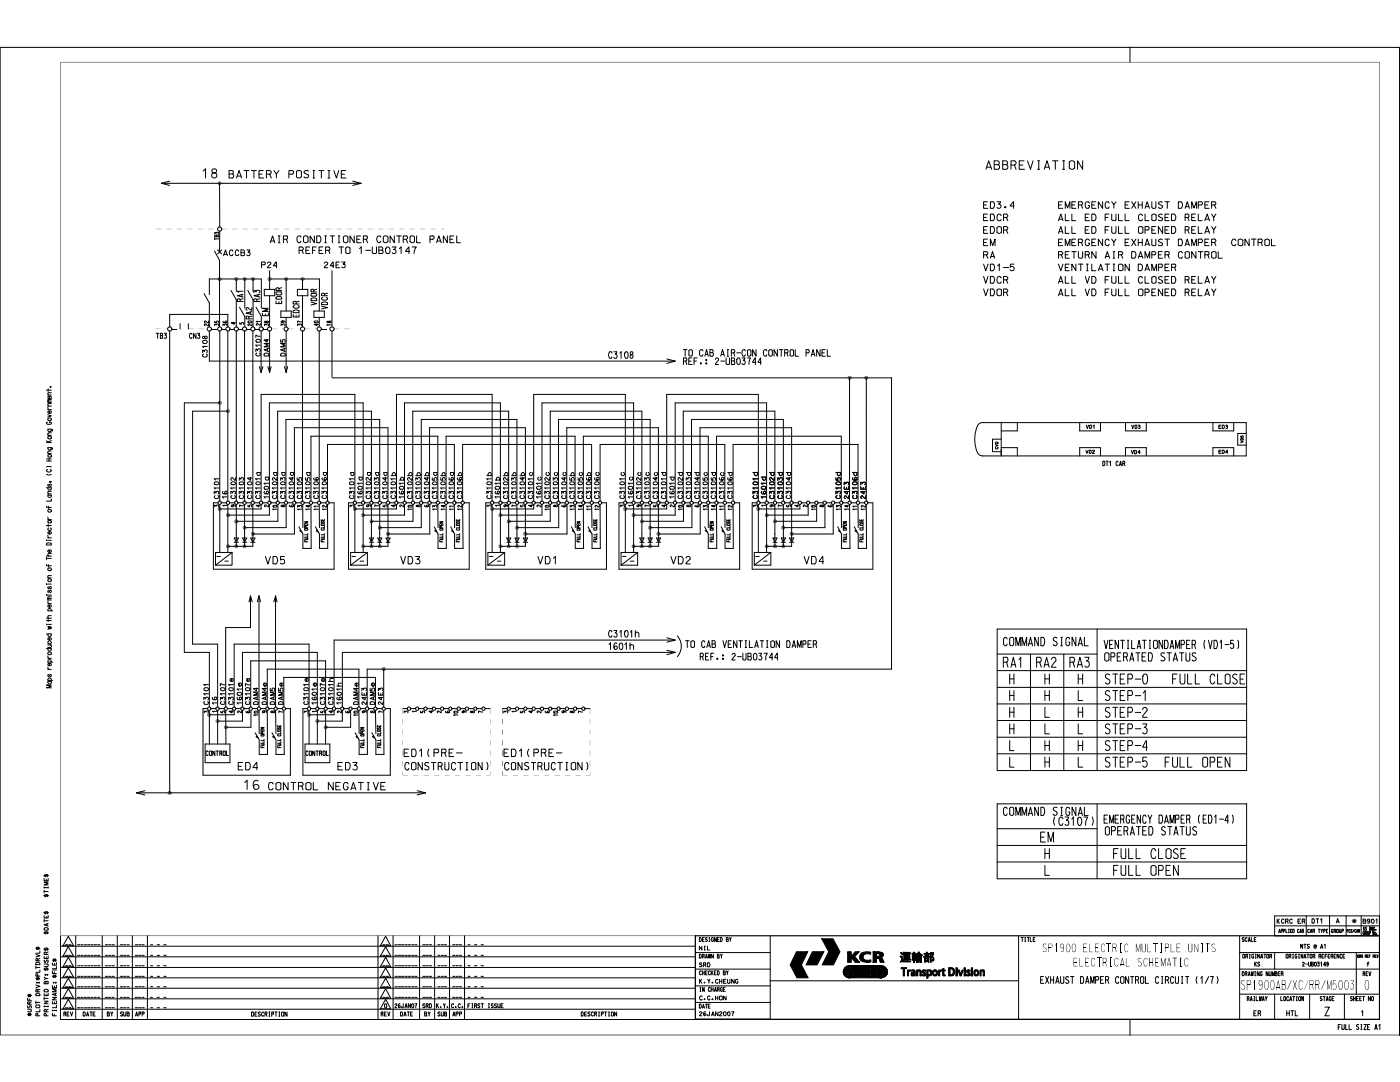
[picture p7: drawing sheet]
<svg xmlns="http://www.w3.org/2000/svg" width="279mm" height="216mm" viewBox="0 0 279 216" stroke-linecap="round" stroke-linejoin="round" font-family="sans-serif">
<defs><g id="words">
<text font-size="13.6" x="241.7" y="90.8">:~</text>
<text font-size="11.5" x="215.1" y="90.5">: :</text>
<text font-size="10.5" x="8.9" y="84.8">I</text>
<text font-size="10.2" x="9.1" y="133.7">i</text>
<text font-size="8.4" x="194.3" y="90.4">(~</text>
<text font-size="8.3" x="8.9" y="108.8">!</text>
<text font-size="7.9" x="9.1" y="122">i</text>
<g font-size="7.1">
<text x="50.8" y="148.7">~:I~!</text>
<text x="60.7" y="149">TfFJ~:I~!</text>
</g>
<text font-size="6.9" x="8.5" y="186.4">I</text>
<text font-size="6.3" x="5.3" y="202.8">i</text>
<g font-size="5.9">
<text x="9.1" y="100.1">i</text>
<text x="11.9" y="191.4">l~I</text>
<text x="20.1" y="191.4">11:11:::</text>
<text x="75.3" y="191.4">l~I</text>
<text x="83.5" y="191.4">I</text>
<text x="86.5" y="191.4">1:11:::</text>
<text x="138.4" y="191.4">I~</text>
</g>
<text font-size="5.4" x="70.4" y="139.9">I~</text>
<text font-size="5.3" x="210" y="163.5">m~t1</text>
<text font-size="5.2" x="254.2" y="186.3">l~</text>
<text font-size="4.7" x="257.3" y="186.3">~!:lc!T~la!.W:.lii</text>
<text font-size="4.3" x="9.1" y="92.1">I</text>
<g font-size="4.1">
<text x="9" y="88.4">!</text>
<text x="9.1" y="137.3">i</text>
<text x="60.2" y="154.3">I</text>
<text x="75.8" y="202.3">rv12~::71</text>
<text x="84.2" y="202.3">s;1~•u~•1~;1</text>
</g>
<g font-size="3.8">
<text x="9.1" y="125.6">-.</text>
<text x="200.1" y="133.3">RA1 I</text>
<text x="206.7" y="133.3">RA2 I</text>
<text x="213.4" y="133.3">RA3</text>
<text x="220.4" y="136.6">STEP-O</text>
<text x="233.9" y="136.6">FULL CLOSE</text>
<text x="220.4" y="143.2">STEP-2</text>
<text x="220.4" y="139.9">STEP-1</text>
<text x="220.4" y="146.5">STEP-3</text>
<text x="220.4" y="149.8">STEP-4</text>
<text x="220.4" y="153.1">STEP-5</text>
<text x="232.4" y="153.1">FULL OPEN</text>
<text x="207.6" y="168.1">EM</text>
<text x="222.2" y="171.4">FULL CLOSE</text>
<text x="222.2" y="174.8">FULL OPEN</text>
<text x="225.3" y="206.3">I</text>
</g>
<g font-size="3.6">
<text x="45" y="148.7">µ</text>
<text x="8.5" y="176.1">;</text>
</g>
<text font-size="3.4" x="225.3" y="12.3">I</text>
<text font-size="3.2" x="60.4" y="140.6">i</text>
<g font-size="3.1">
<text x="157.4" y="192.2">11,KCR</text>
<text x="179.5" y="192.2">DIii</text>
</g>
<g font-size="3">
<text x="201.4" y="136.6">H</text>
<text x="208.4" y="136.6">H</text>
<text x="215" y="136.6">H</text>
<text x="201.4" y="139.9">H</text>
<text x="201.4" y="143.3">H</text>
<text x="208.4" y="140">H</text>
<text x="208.4" y="143.3">L</text>
<text x="215" y="143.3">H</text>
<text x="215" y="140">L</text>
<text x="201.4" y="146.6">H</text>
<text x="201.4" y="149.9">L</text>
<text x="208.4" y="149.9">H</text>
<text x="208.4" y="146.6">L</text>
<text x="215" y="149.9">H</text>
<text x="215" y="146.6">L</text>
<text x="201.4" y="153.2">L</text>
<text x="208.4" y="153.2">H</text>
<text x="215" y="153.2">L</text>
<text x="208.4" y="171.4">H</text>
<text x="208.4" y="174.8">L</text>
</g>
<g font-size="2.8">
<text x="40.3" y="35.6">18</text>
<text x="80.2" y="154.2">~D_N~T_R~C_T£D_N</text>
<text x="100.1" y="154.2">~D_N~T_R~C_T£D_N</text>
<text x="48.6" y="157.6">16 CONTROL</text>
</g>
<g font-size="2.7">
<text x="40.8" y="151.6">F&quot;&quot;&quot;&quot;-I</text>
<text x="247.6" y="197.5">SP1900AB/XC/RR/M5003</text>
<text x="272.3" y="197.5">0</text>
<text x="264.3" y="202.8">Z</text>
</g>
<g font-size="2.6">
<text x="196.2" y="41.6">ED3.4</text>
<text x="211.1" y="41.7">EMERGENCY EXHAUST DAMPER</text>
<text x="196.2" y="44.1">EDCR</text>
<text x="196.2" y="46.7">EDDR</text>
<text x="211.2" y="44.1">ALL ED FULL CLOSED RELAY</text>
<text x="211.2" y="46.7">ALL ED FULL OPENED RELAY</text>
<text x="44.4" y="50.8">ACCB3</text>
<text x="53.8" y="48.5">AIR CONDITIONER CONTROL PANEL</text>
<text x="59.5" y="50.8">REFER TD 1-UB03147</text>
<text x="196.2" y="49.1">EM</text>
<text x="196.2" y="51.6">RA</text>
<text x="211.1" y="49.1">EMERGENCY EXHAUST DAMPER</text>
<text x="211.2" y="51.6">RETURN AIR DAMPER CONTROL</text>
<text x="245.7" y="49.1">CONTROL</text>
<text x="196.2" y="54.1">VD1-5</text>
<text x="196.2" y="56.6">VDCR</text>
<text x="196.2" y="59.1">VDDR</text>
<text x="211.2" y="54.1">VENTILATION DAMPER</text>
<text x="211.2" y="56.6">ALL VD FULL CLOSED RELAY</text>
<text x="211.2" y="59.1">ALL VD FULL OPENED RELAY</text>
<text x="41.6" y="72.3">'-+-+++-+--+-&lt;-f--+-+-f-------------------~C3~1~0~8-~~ ~~F~~B2~~o~9~/0NTROL PANEL</text>
<text x="121.3" y="127.3">C3101h</text>
<text x="139.6" y="131.7">REF.: 2-UB03744</text>
<text x="139.9" y="130">CAB VENTILATION DAMPER</text>
<text x="207.6" y="196.3">EXHAUST</text>
<text x="222.5" y="196.3">CONTROL CIRCUIT (1/71</text>
</g>
<g font-size="2.5">
<text x="45.5" y="35.6">BATTERY POSITIVE</text>
<text x="196.7" y="33.9">ABBREV I AT ION</text>
<text x="200.1" y="128.9">COMMAND SIGNAL</text>
<text x="220.2" y="129.5">VENTILATIONDAMPER IVD1-5 l</text>
<text x="220.4" y="132">OPERATED STATUS</text>
<text x="65.4" y="157.6">NEGATIVE</text>
<text x="200.1" y="163.5">COMMAND</text>
<text x="220.2" y="164.3">EMERGENCY DAMPER IEDH l</text>
<text x="220.4" y="166.7">OPERATED STATUS</text>
<text x="8.5" y="178.6">i;</text>
<text x="208" y="190">SP19OO ELECTRIC MULTIPLE UNITS</text>
<text x="214.2" y="192.8">ELECTRICAL SCHEMATIC</text>
</g>
<g font-size="2.2">
<text x="67.3" y="154.3">ED3</text>
<text x="80.2" y="150.9">iED1(PRE-</text>
<text x="97.6" y="150.9">1 IED1(PRE-</text>
<text x="215.5" y="196.3">DAMPER</text>
</g>
<g font-size="2">
<text x="9.1" y="114">0</text>
<text x="247.8" y="188.3">&quot;&quot;-'</text>
</g>
<text font-size="1.9" x="9.4" y="116.2">6</text>
<g font-size="1.8">
<text x="52" y="53.5">P24</text>
<text x="64.6" y="53.5">24E3</text>
<text x="9.1" y="102.3">0</text>
<text x="21.2" y="202.9">BYisueiAPPi</text>
<text x="139.2" y="201.2">Di'if</text>
</g>
<g font-size="1.6">
<text x="248.8" y="200.3">RAILWAY</text>
<text x="250.1" y="202.8">ER</text>
<text x="254.2" y="200.3">ILOCATIIIII</text>
<text x="256.7" y="202.8">HTL</text>
<text x="263.4" y="200.3">STAGE</text>
<text x="268.2" y="200.3">ISIEETIII</text>
<text x="271.6" y="202.8">1</text>
<text x="266.9" y="205.6">FULL SIZE A1</text>
</g>
<g font-size="1.5">
<text x="247.8" y="194.8">DRAIINli IUIIER</text>
<text x="250.3" y="192.9">KS</text>
<text x="259.8" y="192.9">HIID3141</text>
<text x="271.9" y="194.8">REY</text>
<text x="272.7" y="192.9">f</text>
<text x="50" y="202.9">DESCRIPTill4</text>
<text x="93.3" y="202.3">FIRST ISSI£</text>
<text x="115.9" y="202.9">DESCRIPTI!Jt</text>
</g>
<g font-size="1.4">
<text x="219.9" y="93">DT1CAR</text>
<text x="203.7" y="188">T111I</text>
<text x="247.9" y="191.3">IIIIGIIMTIR</text>
<text x="256.5" y="191.3">IIIIGINATIRREFEIEICE</text>
<text x="270.8" y="191.3">•••</text>
<text x="139.4" y="194.6">CHECKEDBY</text>
<text x="139.5" y="196.3">K.Y.CHEUNG</text>
<text x="139.6" y="198">INatARGE</text>
<text x="12.6" y="202.9">REVI</text>
<text x="16.4" y="202.9">DATE</text>
<text x="139.5" y="199.6">C,C,HON</text>
</g>
<g font-size="1.3">
<text x="139.4" y="193">SRD</text>
<text x="139.5" y="202.8">26JAN2007</text>
</g>
<text font-size="1.2" x="257" y="186.2">1</text>
</g></defs>
<g fill="#000">
<path d="M12.1 12.4h263.2v174.4h-263.2v-174.4v174.3h263.2v-174.3zM43.7 36.4l.3 .1h-.3l.1 .2 .2-.1-.1 .1a.21 .21 0 0 1-.3-.1 .21 .21 0 0 1 .1-.2zM43.5 36.4a.32 .32 0 0 1 .4-.2 .32 .32 0 0 1 .2 .4 .28 .28 0 0 0-.3-.3 .28 .28 0 0 0-.2 .4 .28 .28 0 0 0 .5 0v-.1a.34 .34 0 0 1-.4 .3 .34 .34 0 0 1-.2-.5zM43.6 55.6l.2-.1h.2v.2l-.2-.2-.1 .2 .1 .1 .2-.1-.1 .1a.2 .2 0 0 1-.2 0 .2 .2 0 0 1-.1-.2zM43.5 55.5a.32 .32 0 0 1 .4-.2 .32 .32 0 0 1 .2 .4 .3 .3 0 0 0-.4-.2 .3 .3 0 0 0 0 .5 .3 .3 0 0 0 .4-.2v-.1a.35 .35 0 0 1-.5 .3 .35 .35 0 0 1-.1-.5zM47 55.5h.3l.1 .2-.4-.1 .1 .2 .3-.1-.2 .1a.2 .2 0 0 1-.2 0 .2 .2 0 0 1 0-.3zM46.9 55.4l.1-.1a.29 .29 0 0 1 .4 .1 .29 .29 0 0 1 .1 .3 .32 .32 0 0 0-.5-.2 .32 .32 0 0 0 0 .5 .32 .32 0 0 0 .5-.2v-.1a.37 .37 0 0 1-.6 .3 .37 .37 0 0 1 0-.6zM48.8 55.5l.3 .1-.3-.1v.3l.2-.1a.19 .19 0 0 1-.3 .2 .19 .19 0 0 1-.1-.3zM48.6 55.4h.5l.1 .3a.31 .31 0 0 0-.5-.3 .31 .31 0 0 0 0 .6h.2l.2-.3a.37 .37 0 0 1-.5 .3 .37 .37 0 0 1 0-.6zM50.3 55.5h.3l.1 .2-.2-.2-.1 .2h.3l-.1 .1a.21 .21 0 0 1-.2 0 .21 .21 0 0 1-.1-.3zM50.2 55.5a.34 .34 0 0 1 .4-.2 .34 .34 0 0 1 .2 .4 .3 .3 0 0 0-.3-.4 .3 .3 0 0 0-.3 .5 .3 .3 0 0 0 .5 0l.1-.1a.36 .36 0 0 1-.5 .3 .36 .36 0 0 1-.1-.5zM53.6 55.5h.2l.2 .1h-.3l.1 .2 .1-.1a.19 .19 0 0 1-.2 .2 .19 .19 0 0 1-.1-.3z"/>
<path d="M53.6 55.4a.33 .33 0 0 1 .3-.1 .33 .33 0 0 1 .2 .4 .3 .3 0 0 0-.4-.3 .3 .3 0 0 0-.1 .4 .3 .3 0 0 0 .5 0v-.1a.37 .37 0 0 1-.5 .3 .37 .37 0 0 1 0-.6zM56.9 55.5h.4v.2l-.2-.2-.1 .1v.2l.3-.1-.1 .2a.2 .2 0 0 1-.3-.1 .2 .2 0 0 1 0-.3zM56.7 55.5a.32 .32 0 0 1 .4-.2 .32 .32 0 0 1 .3 .4 .3 .3 0 0 0-.5-.2 .3 .3 0 0 0 0 .5 .3 .3 0 0 0 .5-.2v-.1a.34 .34 0 0 1-.4 .4 .34 .34 0 0 1-.3-.6zM60.2 55.6l.3-.1 .1 .2-.1-.2-.3 .2 .1 .1 .3-.1-.1 .1a.2 .2 0 0 1-.3 0 .2 .2 0 0 1 0-.2zM60.1 55.5a.32 .32 0 0 1 .4-.2 .32 .32 0 0 1 .2 .4 .29 .29 0 0 0-.4-.3 .29 .29 0 0 0-.1 .5 .29 .29 0 0 0 .4-.1l.1-.1a.35 .35 0 0 1-.5 .3 .35 .35 0 0 1-.1-.5zM34.3 65.6l1 .1zM42.2 65.6l1.1 .1zM44.2 65.6l.9 .1zM45.9 65.6l.9 .1zM47.5 65.6l.9 .1zM49.2 65.6l.9 .1zM50.9 65.6l.8 .1z"/>
<path d="M52.5 65.6l.9 .1zM64.1 65.6l1.1 .1zM169.4 75.2l.4 .1h-.3v.2h.3a.21 .21 0 0 1-.4 0 .21 .21 0 0 1 0-.3zM169.2 75.2a.31 .31 0 0 1 .5-.2 .31 .31 0 0 1 .1 .4 .29 .29 0 0 0-.4-.2 .29 .29 0 0 0 0 .5 .29 .29 0 0 0 .4-.2v-.1a.35 .35 0 0 1-.4 .4 .35 .35 0 0 1-.2-.6zM172.7 75.2h.3l.1 .2-.3-.1v.2l.3-.1-.1 .1a.21 .21 0 0 1-.3 0 .21 .21 0 0 1 0-.3zM172.6 75.2a.31 .31 0 0 1 .4-.2 .31 .31 0 0 1 .1 .4 .29 .29 0 0 0-.4-.2 .29 .29 0 0 0 0 .5 .29 .29 0 0 0 .4-.2v-.1a.35 .35 0 0 1-.4 .4 .35 .35 0 0 1-.1-.6zM43.7 80.2l.3 .1h-.2v.2l.2-.1a.22 .22 0 0 1-.3 .2 .22 .22 0 0 1 0-.4zM43.5 80.1h.1a.28 .28 0 0 1 .4-.1 .28 .28 0 0 1 .1 .4 .29 .29 0 0 0-.4-.2 .29 .29 0 0 0 0 .5 .29 .29 0 0 0 .4-.2l.1-.1a.38 .38 0 0 1-.5 .3 .38 .38 0 0 1-.2-.6zM45.3 81.9l.4 .1-.3-.1v.3l.3-.2a.21 .21 0 0 1-.2 .3 .21 .21 0 0 1-.2-.3zM45.2 81.8a.31 .31 0 0 1 .4-.2 .31 .31 0 0 1 .2 .4 .29 .29 0 0 0-.5-.2 .29 .29 0 0 0 0 .5 .29 .29 0 0 0 .5-.2v-.1a.35 .35 0 0 1-.5 .4 .35 .35 0 0 1-.1-.6zM43.6 101.5l.4-.1v.2l-.2-.2-.1 .2 .1 .1 .2-.1a.2 .2 0 0 1-.2 .2 .2 .2 0 0 1-.2-.3zM43.6 101.2a.31 .31 0 0 1 .4 0 .31 .31 0 0 1 .1 .4 .29 .29 0 0 0-.4-.2 .29 .29 0 0 0 0 .4 .29 .29 0 0 0 .4-.2 .36 .36 0 0 1-.5 .3 .36 .36 0 0 1 0-.6z"/>
<path d="M45.3 108.9l.3-.1 .1 .2-.2-.1-.2 .1 .1 .1 .3-.1v.1a.22 .22 0 0 1-.3 .1 .22 .22 0 0 1-.1-.3zM45.3 102.7l.2-.1 .2 .1h-.3v.2l.3-.1a.2 .2 0 0 1-.3 .2 .2 .2 0 0 1-.1-.3zM45.2 108.8a.3 .3 0 0 1 .4-.1 .3 .3 0 0 1 .2 .3 .3 .3 0 0 0-.5-.2 .3 .3 0 0 0 0 .5 .3 .3 0 0 0 .5-.2v-.1a.35 .35 0 0 1-.5 .4 .35 .35 0 0 1-.1-.6zM45.2 102.6a.32 .32 0 0 1 .4-.2 .32 .32 0 0 1 .2 .4 .3 .3 0 0 0-.5-.2 .3 .3 0 0 0 0 .5 .3 .3 0 0 0 .5-.2v-.1a.35 .35 0 0 1-.5 .3 .35 .35 0 0 1-.1-.5zM47 108.9l.2-.1 .2 .1h-.3v.2l.3-.1a.22 .22 0 0 1-.3 .2 .22 .22 0 0 1-.1-.3zM47 103.9l.2-.1 .2 .2-.3-.1-.1 .2 .4-.1-.1 .2a.21 .21 0 0 1-.3 0 .21 .21 0 0 1 0-.3zM46.9 108.7a.33 .33 0 0 1 .4 0 .33 .33 0 0 1 .2 .3 .32 .32 0 0 0-.5-.2 .32 .32 0 0 0 0 .5 .32 .32 0 0 0 .5-.2v-.1a.35 .35 0 0 1-.4 .4 .35 .35 0 0 1-.3-.5zM46.9 103.8a.32 .32 0 0 1 .3-.1 .32 .32 0 0 1 .3 .3 .31 .31 0 0 0-.5-.2 .31 .31 0 0 0 0 .5 .31 .31 0 0 0 .5-.2v-.1a.35 .35 0 0 1-.5 .4 .35 .35 0 0 1-.1-.6zM48.6 108.9l.2-.1 .2 .1-.3 .1 .1 .1 .2-.1-.1 .2a.21 .21 0 0 1-.3 0 .21 .21 0 0 1 0-.3zM48.6 105.1l.4 .1h-.2v.2h.2a.22 .22 0 0 1-.2 .1 .22 .22 0 0 1-.2-.2zM48.5 108.8a.33 .33 0 0 1 .4-.1 .33 .33 0 0 1 .2 .4 .3 .3 0 0 0-.3-.4 .3 .3 0 0 0-.2 .4 .3 .3 0 0 0 .5 0v-.1a.35 .35 0 0 1-.5 .4 .35 .35 0 0 1-.1-.6zM48.6 105a.33 .33 0 0 1 .4-.1 .33 .33 0 0 1 .1 .4 .3 .3 0 0 0-.4-.3 .3 .3 0 0 0-.1 .5 .3 .3 0 0 0 .5 0v-.2a.37 .37 0 0 1-.5 .3 .37 .37 0 0 1 0-.6z"/>
<path d="M50.4 106.3l.3 .2-.3-.1v.2h.3a.21 .21 0 0 1-.3 .2 .21 .21 0 0 1-.2-.2zM50.2 106.3a.32 .32 0 0 1 .4-.1 .32 .32 0 0 1 .2 .4 .29 .29 0 0 0-.4-.3 .29 .29 0 0 0-.2 .5 .29 .29 0 0 0 .5-.1l.1-.2a.35 .35 0 0 1-.5 .4 .35 .35 0 0 1-.1-.6zM70.6 101.5l.4-.1v.1l-.2-.1-.1 .2 .1 .1 .2-.2v.2h-.3zM70.5 101.3a.32 .32 0 0 1 .4-.1 .32 .32 0 0 1 .2 .4 .28 .28 0 0 0-.3-.4 .28 .28 0 0 0-.2 .4 .28 .28 0 0 0 .5 0 .36 .36 0 0 1-.5 .3 .36 .36 0 0 1-.1-.6zM72.3 108.9l.2-.1 .2 .1h-.3v.2l.3-.1a.22 .22 0 0 1-.3 .2 .22 .22 0 0 1-.1-.3zM72.3 102.7l.2-.1 .2 .1h-.3v.2l.3-.1a.22 .22 0 0 1-.3 .2 .22 .22 0 0 1-.1-.3zM72.2 108.8a.32 .32 0 0 1 .4-.1 .32 .32 0 0 1 .2 .3 .32 .32 0 0 0-.5-.2 .32 .32 0 0 0 0 .5 .32 .32 0 0 0 .5-.2v-.1a.34 .34 0 0 1-.4 .4 .34 .34 0 0 1-.3-.4zM72.2 102.6a.32 .32 0 0 1 .4-.2 .32 .32 0 0 1 .2 .4 .32 .32 0 0 0-.5-.2 .32 .32 0 0 0 0 .5 .32 .32 0 0 0 .5-.2v-.1a.34 .34 0 0 1-.4 .4 .34 .34 0 0 1-.3-.4zM74 108.9l.1-.1 .2 .1h-.3l.1 .2 .2-.1-.1 .2a.22 .22 0 0 1-.2-.1 .22 .22 0 0 1 0-.2zM74 103.9h.3v.1h-.3v.1l.3-.1v.2a.25 .25 0 0 1-.3 0 .25 .25 0 0 1 0-.3zM73.8 108.8a.32 .32 0 0 1 .4-.1 .32 .32 0 0 1 .2 .3 .3 .3 0 0 0-.4-.2 .3 .3 0 0 0 0 .5 .3 .3 0 0 0 .4-.2v-.1a.33 .33 0 0 1-.3 .3 .33 .33 0 0 1-.3-.4zM73.8 103.8a.32 .32 0 0 1 .4-.1 .32 .32 0 0 1 .2 .3 .29 .29 0 0 0-.4-.2 .29 .29 0 0 0 0 .5 .29 .29 0 0 0 .4-.2v-.1a.35 .35 0 0 1-.4 .4 .35 .35 0 0 1-.2-.6z"/>
<path d="M75.7 108.8l.3 .1h-.3v.2l.3-.1-.1 .2-.3-.1zM75.6 105.1a.15 .15 0 0 1 .3 0 .15 .15 0 0 1 0 .2v-.1l-.3 .1 .1 .1 .3-.1-.1 .1a.21 .21 0 0 1-.3 0 .21 .21 0 0 1 0-.3zM75.5 108.8a.32 .32 0 0 1 .4-.1 .32 .32 0 0 1 .2 .3 .3 .3 0 0 0-.5-.2 .3 .3 0 0 0 0 .5 .3 .3 0 0 0 .5-.2v-.1a.35 .35 0 0 1-.5 .4 .35 .35 0 0 1-.1-.6zM75.5 105.1a.31 .31 0 0 1 .4-.2 .31 .31 0 0 1 .2 .4 .29 .29 0 0 0-.5-.2 .29 .29 0 0 0 0 .5 .29 .29 0 0 0 .5-.2v-.1a.35 .35 0 0 1-.5 .3 .35 .35 0 0 1-.1-.5zM77.3 106.4l.3 .1-.2-.1v.3l.2-.1a.2 .2 0 0 1-.3 .1 .2 .2 0 0 1 0-.3zM77.1 106.3a.32 .32 0 0 1 .4-.1 .32 .32 0 0 1 .2 .4 .3 .3 0 0 0-.4-.3 .3 .3 0 0 0 0 .5 .3 .3 0 0 0 .4-.2v-.1a.36 .36 0 0 1-.5 .4 .36 .36 0 0 1-.1-.6zM98 101.4l.2-.1 .2 .2h-.3l.1 .2 .1-.2a.18 .18 0 0 1-.2 .2 .18 .18 0 0 1-.1-.3zM98 101.2a.31 .31 0 0 1 .4 0 .31 .31 0 0 1 .1 .4 .31 .31 0 0 0-.5-.3 .31 .31 0 0 0 0 .6 .31 .31 0 0 0 .5-.3 .35 .35 0 0 1-.5 .3 .35 .35 0 0 1-.1-.6zM99.7 102.7l.2-.1 .2 .1-.4 .1 .1 .1 .3-.1-.1 .2-.3-.1zM99.7 108.9h.3l.1 .1-.2-.1-.2 .2 .4-.1v.1l-.3 .1zM99.6 102.6a.32 .32 0 0 1 .4-.2 .32 .32 0 0 1 .2 .4 .3 .3 0 0 0-.5-.2 .3 .3 0 0 0 0 .5 .3 .3 0 0 0 .5-.2v-.1a.35 .35 0 0 1-.5 .3 .35 .35 0 0 1-.1-.5zM99.6 108.8h.1a.29 .29 0 0 1 .3-.1 .29 .29 0 0 1 .2 .3 .3 .3 0 0 0-.5-.2 .3 .3 0 0 0 0 .5 .3 .3 0 0 0 .5-.2v-.1a.35 .35 0 0 1-.5 .4 .35 .35 0 0 1-.1-.6z"/>
<path d="M101.4 103.8l.3 .1v.1l-.2-.1-.1 .2h.2l.1-.1-.1 .2a.22 .22 0 0 1-.3-.1 .22 .22 0 0 1 .1-.3zM101.3 108.9l.3-.1 .1 .2-.2-.1-.1 .1 .1 .1 .2-.1v.1l-.3 .1zM101.2 103.8a.32 .32 0 0 1 .4-.1 .32 .32 0 0 1 .2 .3 .29 .29 0 0 0-.4-.2 .29 .29 0 0 0 0 .5 .29 .29 0 0 0 .4-.2v-.1a.35 .35 0 0 1-.5 .4 .35 .35 0 0 1-.1-.6zM101.2 108.8a.32 .32 0 0 1 .4-.1 .32 .32 0 0 1 .2 .3 .3 .3 0 0 0-.4-.2 .3 .3 0 0 0 0 .5 .3 .3 0 0 0 .4-.2v-.1a.35 .35 0 0 1-.5 .4 .35 .35 0 0 1-.1-.6zM103 105.1a.15 .15 0 0 1 .3 0 .15 .15 0 0 1 0 .2v-.1h-.2l.1 .2 .2-.1a.21 .21 0 0 1-.3 .2 .21 .21 0 0 1-.1-.4zM103 108.9l.3-.1 .1 .2-.2-.1-.1 .2 .3-.1v.1a.22 .22 0 0 1-.3 .1 .22 .22 0 0 1-.1-.3zM103 104.9l.5 .2v.2a.3 .3 0 0 0-.5-.2 .3 .3 0 0 0 0 .5 .3 .3 0 0 0 .5-.2v-.1a.34 .34 0 0 1-.5 .3 .34 .34 0 0 1-.1-.5zM103 108.7a.3 .3 0 0 1 .3 0 .3 .3 0 0 1 .2 .3 .3 .3 0 0 0-.5-.2 .3 .3 0 0 0 0 .5 .3 .3 0 0 0 .5-.2v-.1a.34 .34 0 0 1-.5 .4 .34 .34 0 0 1-.1-.6zM104.7 106.4h.3l.1 .1h-.4l.2 .2 .2-.1-.1 .1h-.3zM104.5 106.3a.35 .35 0 0 1 .4-.1 .35 .35 0 0 1 .3 .4 .3 .3 0 0 0-.4-.4 .3 .3 0 0 0-.2 .4 .3 .3 0 0 0 .5 .1l.1-.2a.38 .38 0 0 1-.5 .4 .38 .38 0 0 1-.2-.6zM124.6 101.4h.3l.1 .1h-.3l.1 .2 .2-.1a.21 .21 0 0 1-.3 .1 .21 .21 0 0 1-.1-.3zM124.5 101.2a.36 .36 0 0 1 .4 0 .36 .36 0 0 1 .2 .4 .3 .3 0 0 0-.4-.4 .3 .3 0 0 0-.2 .5 .3 .3 0 0 0 .5 0l.1-.1a.36 .36 0 0 1-.5 .3 .36 .36 0 0 1-.1-.6z"/>
<path d="M126.2 102.7a.18 .18 0 0 1 .3-.1 .18 .18 0 0 1 .1 .2l-.2-.1v.2l.3-.1-.3 .2zM126.2 108.9a.18 .18 0 0 1 .3-.1 .18 .18 0 0 1 .1 .3l-.2-.2-.1 .2 .3-.1a.18 .18 0 0 1-.1 .3 .18 .18 0 0 1-.3-.2zM126.1 102.6a.35 .35 0 0 1 .4-.2 .35 .35 0 0 1 .2 .4 .28 .28 0 0 0-.3-.3 .28 .28 0 0 0-.2 .4 .28 .28 0 0 0 .5 .1v-.2a.36 .36 0 0 1-.4 .4 .36 .36 0 0 1-.2-.6zM126.1 108.8a.35 .35 0 0 1 .4-.1 .35 .35 0 0 1 .2 .4 .3 .3 0 0 0-.3-.4 .3 .3 0 0 0-.2 .4 .3 .3 0 0 0 .4 .2l.1-.3a.36 .36 0 0 1-.4 .4 .36 .36 0 0 1-.2-.6zM127.9 108.9h.1a.15 .15 0 0 1 .2-.1 .15 .15 0 0 1 0 .3l-.1-.2-.1 .2 .2-.1a.18 .18 0 0 1-.1 .2 .18 .18 0 0 1-.2-.1zM128 103.8l.3 .1-.1 .2-.1-.2-.1 .1v.1h.3v.1a.23 .23 0 0 1-.4 0 .23 .23 0 0 1 .1-.4zM127.8 108.8a.33 .33 0 0 1 .4-.1 .33 .33 0 0 1 .2 .4 .3 .3 0 0 0-.3-.4 .3 .3 0 0 0-.3 .4 .3 .3 0 0 0 .5 .2l.1-.3a.35 .35 0 0 1-.5 .4 .35 .35 0 0 1-.1-.6zM127.8 103.8a.33 .33 0 0 1 .4-.1 .33 .33 0 0 1 .2 .4 .29 .29 0 0 0-.4-.2 .29 .29 0 0 0 0 .4 .29 .29 0 0 0 .4-.2v-.1a.35 .35 0 0 1-.5 .4 .35 .35 0 0 1-.1-.6zM129.6 105.1l.4 .1h-.3v.2l.2-.1a.2 .2 0 0 1-.3 .2 .2 .2 0 0 1 0-.4zM129.5 108.9a.2 .2 0 0 1 .3-.1 .2 .2 0 0 1 .1 .3l-.1-.2-.2 .1 .1 .1 .2-.1 .1 .1a.24 .24 0 0 1-.3 .1 .24 .24 0 0 1-.2-.3zM129.5 108.8a.33 .33 0 0 1 .4-.1 .33 .33 0 0 1 .1 .4 .3 .3 0 0 0-.4-.3 .3 .3 0 0 0 0 .5 .3 .3 0 0 0 .4-.2v-.1a.35 .35 0 0 1-.4 .4 .35 .35 0 0 1-.1-.6zM129.6 104.9a.33 .33 0 0 1 .4 .4 .31 .31 0 0 0-.4-.2 .31 .31 0 0 0 0 .5 .31 .31 0 0 0 .4-.2v-.1a.36 .36 0 0 1-.3 .4 .36 .36 0 0 1-.4-.3 .36 .36 0 0 1 .3-.5z"/>
<path d="M131.1 106.3a.32 .32 0 0 1 .4-.1 .32 .32 0 0 1 .2 .4 .29 .29 0 0 0-.4-.3 .29 .29 0 0 0-.1 .5 .29 .29 0 0 0 .5-.1v-.2a.36 .36 0 0 1-.5 .4 .36 .36 0 0 1-.1-.6zM151.2 101.4l.1-.1 .3 .2h-.3v.2l.3-.1a.21 .21 0 0 1-.3 .1 .21 .21 0 0 1-.1-.3zM151.1 101.2a.31 .31 0 0 1 .4 0 .31 .31 0 0 1 .1 .4 .28 .28 0 0 0-.3-.4 .28 .28 0 0 0-.2 .4 .28 .28 0 0 0 .5 0 .36 .36 0 0 1-.5 .3 .36 .36 0 0 1 0-.6zM152.8 108.9l.3-.1 .1 .2-.2-.1-.1 .1 .1 .1 .2-.1v.1l-.3 .1zM152.8 102.7l.2-.1 .2 .2-.2-.1-.1 .2 .2-.1a.17 .17 0 0 1-.2 .2 .17 .17 0 0 1-.1-.3zM152.7 108.8a.33 .33 0 0 1 .4-.1 .33 .33 0 0 1 .2 .4 .29 .29 0 0 0-.5-.3 .29 .29 0 0 0 0 .5 .29 .29 0 0 0 .5-.2v-.1a.35 .35 0 0 1-.5 .4 .35 .35 0 0 1-.1-.6zM152.7 102.6a.32 .32 0 0 1 .4-.2 .32 .32 0 0 1 .2 .4 .3 .3 0 0 0-.5-.2 .3 .3 0 0 0 0 .5 .3 .3 0 0 0 .5-.2v-.1a.35 .35 0 0 1-.5 .3 .35 .35 0 0 1-.1-.5zM154.5 108.9l.1-.1 .3 .1-.3 .1v.1l.3-.1a.2 .2 0 0 1-.3 .2 .2 .2 0 0 1-.1-.3zM154.5 103.9h.4h-.3v.2l.3-.1a.2 .2 0 0 1-.3 .2 .2 .2 0 0 1-.1-.3zM154.4 108.7a.34 .34 0 0 1 .4 0 .34 .34 0 0 1 .2 .4 .3 .3 0 0 0-.3-.4 .3 .3 0 0 0-.3 .4 .3 .3 0 0 0 .5 0l.1-.1a.31 .31 0 0 1-.1 .4 .31 .31 0 0 1-.4-.1l-.2-.3zM154.4 103.8a.33 .33 0 0 1 .4-.1 .33 .33 0 0 1 .2 .4 .3 .3 0 0 0-.3-.4 .3 .3 0 0 0-.3 .4 .3 .3 0 0 0 .5 0l.1-.1a.35 .35 0 0 1-.5 .4 .35 .35 0 0 1-.1-.6zM156.2 108.9l.1-.1 .2 .1-.3 .1 .1 .1 .2-.1-.1 .2a.21 .21 0 0 1-.2 0 .21 .21 0 0 1 0-.3z"/>
<path d="M156.2 105.1a.18 .18 0 0 1 .2 0 .18 .18 0 0 1 .1 .2l-.1-.1h-.2l.1 .2 .2-.1a.15 .15 0 0 1-.1 .2 .15 .15 0 0 1-.2 0zM156.1 108.7a.34 .34 0 0 1 .4 0 .34 .34 0 0 1 .1 .4 .3 .3 0 0 0-.3-.4 .3 .3 0 0 0-.2 .4 .3 .3 0 0 0 .5 0v-.1a.36 .36 0 0 1-.5 .3 .36 .36 0 0 1 0-.6zM156 105.1a.34 .34 0 0 1 .4-.2 .34 .34 0 0 1 .2 .4 .31 .31 0 0 0-.3-.4 .31 .31 0 0 0-.2 .4 .31 .31 0 0 0 .4 .2l.1-.2a.36 .36 0 0 1-.4 .4 .36 .36 0 0 1-.2-.6zM157.9 106.3l.3 .2-.3-.1v.2h.3a.21 .21 0 0 1-.4 .1 .21 .21 0 0 1 .1-.4zM157.8 106.2h.1a.28 .28 0 0 1 .3 0 .28 .28 0 0 1 0 .4 .3 .3 0 0 0-.4-.3 .3 .3 0 0 0 0 .5 .3 .3 0 0 0 .4-.2 .34 .34 0 0 1-.4 .3 .34 .34 0 0 1-.2-.5zM76.5 133.3l.3 .1-.3 .1 .1 .1 .2-.1-.2 .2-.2-.1zM76.4 133.2a.34 .34 0 0 1 .3 0 .34 .34 0 0 1 .2 .3 .31 .31 0 0 0-.5-.2 .31 .31 0 0 0 0 .5 .31 .31 0 0 0 .5-.2v-.1a.36 .36 0 0 1-.4 .4 .36 .36 0 0 1-.3-.5zM33.8 158l.3 .2-.3-.1-.1 .1 .2 .1 .2-.1-.1 .1a.22 .22 0 0 1-.3 0 .22 .22 0 0 1 .1-.3zM33.6 157.9h.1a.29 .29 0 0 1 .4 0 .29 .29 0 0 1 .1 .3 .31 .31 0 0 0-.5-.2 .31 .31 0 0 0 0 .5 .31 .31 0 0 0 .5-.2v-.1a.37 .37 0 0 1-.6 .3 .37 .37 0 0 1 0-.6zM41.6 142.5h.3v.2l-.1-.2-.1 .1v.1l.2-.1v.2h-.3zM41.4 142.4a.32 .32 0 0 1 .4-.1 .32 .32 0 0 1 .2 .3 .3 .3 0 0 0-.4-.2 .3 .3 0 0 0 0 .5 .3 .3 0 0 0 .4-.2v-.1a.35 .35 0 0 1-.4 .4 .35 .35 0 0 1-.2-.6zM43.3 143.7l.3 .1h-.3v.2l.3-.1a.23 .23 0 0 1-.3 .2 .23 .23 0 0 1 0-.4z"/>
<path d="M43.1 143.6a.32 .32 0 0 1 .4-.1 .32 .32 0 0 1 .2 .4 .28 .28 0 0 0-.4-.2 .28 .28 0 0 0 0 .5 .28 .28 0 0 0 .4-.2l.1-.1a.38 .38 0 0 1-.5 .3 .38 .38 0 0 1-.2-.6zM44.9 145l.3-.1 .1 .2-.3-.1v.2l.3-.1a.22 .22 0 0 1-.3 .2 .22 .22 0 0 1-.1-.3zM44.9 144.8a.28 .28 0 0 1 .3 0 .28 .28 0 0 1 .1 .3 .29 .29 0 0 0-.4-.2 .29 .29 0 0 0 0 .5 .29 .29 0 0 0 .4-.2v-.1a.35 .35 0 0 1-.2 .4 .35 .35 0 0 1-.4-.3 .35 .35 0 0 1 .2-.4zM171.3 194.3l.4 .1zM171.3 194.1h.4v.1h-.4zM171.7 194.1h.5v.1h-.5zM171.7 194.3l.5 .1zM173.6 193.8h.2v.1h-.2zM175.7 194.6h.4v.2h-.4zM175.7 194.1h.4v.4h-.4zM180.2 193.3h.4v1.5h-.4zM190.8 193.5h.3v1.3h-.3z"/>
<path d="M192.4 193.5h.3v1.3h-.3zM193.8 193.5h.3v1.3h-.3zM0 9.4h279.4v197.2h-279.4v-.1h279.3v-197h-279.2v197h-.1z"/>
<path d="M31.1 45.7h1.1zM33.2 45.7h1zM35.3 45.7h1zM37.4 45.7h1zM39.5 45.7h1zM41.5 45.7h1.1z"/>
<path d="M44.2 45.7h1.1zM46.3 45.7h1.1zM48.4 45.7h1zM50.5 45.7h1zM52.6 45.7h1zM54.7 45.7h1zM56.7 45.7h1.1zM58.8 45.7h1.1zM60.9 45.7h1.1zM63 45.7h1.1zM65.1 45.7h1zM67.2 45.7h1zM69.3 45.7h1zM71.3 45.7h1.1zM73.4 45.7h1.1zM75.5 45.7h1zM77.6 45.7h1zM79.7 45.7h1zM81.7 45.7h1.1zM83.8 45.7h1.1zM85.9 45.7h1.1zM88 45.7h.6z"/>
<path d="M31 65.6l1 .1zM33.1 65.6l.3 .1z"/>
<path d="M37.6 65.6l1.1 .1zM39.7 65.6l1 .1z"/>
<path d="M54.2 65.6l1 .1zM56.3 65.6l.4 .1z"/>
<path d="M57.5 65.6l1 .1zM59.6 65.6l.4 .1z"/>
<path d="M60.8 65.6l1 .1zM62.9 65.6l.4 .1z"/>
<path d="M66.7 65.6l1 .1zM68.7 65.6l1.1 .1z"/>
<path d="M80.4 154.6l1 .1zM82.5 154.6l1 .1zM84.5 154.6l1.1 .1zM86.6 154.6l1.1 .1zM88.7 154.6l1 .1zM90.8 154.6l1 .1zM92.9 154.6l1 .1zM95 154.6l1 .1zM97 154.6l.8 .1z"/>
<path d="M80.3 141.4l.1 1.1zM80.3 143.5l.1 1zM80.3 145.6l.1 1zM80.3 147.7l.1 1zM80.3 149.7l.1 1.1zM80.3 151.8l.1 1.1zM80.3 153.9l.1 .8z"/>
<path d="M97.8 141.4v1.1zM97.8 143.5v1zM97.8 145.6v1zM97.8 147.7v1zM97.8 149.7v1.1zM97.8 151.8v1.1zM97.8 153.9v.8z"/>
<path d="M100.3 154.6l1 .1zM102.4 154.6l1 .1zM104.4 154.6l1.1 .1zM106.6 154.6l1 .1zM108.6 154.6l1 .1zM110.7 154.6l1.1 .1zM112.8 154.6l1 .1zM114.9 154.6l1 .1zM117 154.6l.7 .1z"/>
<path d="M100.2 141.4l.1 1.1zM100.2 143.5l.1 1zM100.2 145.6l.1 1zM100.2 147.7l.1 1zM100.2 149.7l.1 1.1zM100.2 151.8l.1 1.1zM100.2 153.9l.1 .8z"/>
<path d="M117.7 141.4l.1 1.1zM117.7 143.5l.1 1zM117.7 145.6l.1 1zM117.7 147.7l.1 1zM117.7 149.7l.1 1.1zM117.7 151.8l.1 1.1zM117.7 153.9l.1 .8z"/>
<circle cx="131.4" cy="106.5" r=".16"/>
</g>
<g fill="none" stroke="#000" stroke-width=".2">
<path d="M0 9.4h279.3v197.2l.1-98.6M32.2 36.6h39.9M32.2 36.6l1.7 .4M33.9 36.2l-1.7 .4M43.8 36.6l.1 8.7M70.4 36.2l1.7 .4M72.1 36.6l-1.7 .4M40.7 58.6l1.1 1.9v4.7M41.8 58.8v-3.1h10.4v5.8M42.8 50.1l1 1.8v13.3M42.8 47l.8-.1 .1 .3h-.9zM42.8 46.7v-.3l.3 .2a.23 .23 0 0 1 .3-.3 .23 .23 0 0 1 .2 .4"/>
<path d="M42.8 47.5v.3M42.8 47.7h.9M43.2 47v.2M43.4 49.9l.8 .8M43.9 46.1l-.1 4.2M44.2 49.9l-.8 .8M46.1 58l1.1 1.8v5.4M47.2 55.7v2.5M47.9 59.8v.4M48.3 58.8v.4M48.5 59.6l-.6 .2-.3-.2-.2 .2v.4h1.1M48.5 58.1h-1.1l.3 .2"/>
<path d="M48.5 58.7l-1.1 .3 1.1 .3M48.9 55.7v5.8M49.4 58l1.1 1.8v5.4M50.5 55.7v2.5M50.7 58.4v-.4h.2l.2 .3a.34 .34 0 0 1 .4-.4 .34 .34 0 0 1 .3 .4l-.1 .1M51.3 59.8v.4M51.5 58.8v.4M51.9 58.7l-1.2 .3 1.2 .3M51.9 59.6l-.6 .2-.4-.2-.2 .2v.4h1.2M52.7 57.7h2.1v1.3h-2.1zM53.8 54v3.7M53.8 59v6.2"/>
<path d="M53.8 55.7h10l-.1 6.4M55.2 58.3h.8a.33 .33 0 0 1 0 .5h-.8zM55.2 59.3l.8-.1 .2 .2v.3h-1.1zM55.7 57.6v.4M56.2 57.4l-.5 .2-.4-.2-.2 .2v.4h1.1M57.1 55.7v6.4M59.4 57.7h2v1.3h-2zM60.4 55.7v2M60.4 59v6.2M62.1 59.6l.8-.1 .3 .2v.3h-1.1zM62.1 58.6l.9-.1a.28 .28 0 0 1 .2 .3 .28 .28 0 0 1-.2 .3h-.8l-.1-.1zM62.6 57.9v.4"/>
<path d="M63.2 57.7l-.6 .2-.3-.2-.2 .1v.5h1.1M64.4 59.4l-.2 .2a.73 .73 0 0 0 1.2 0l-.3-.2M64.8 58.7v.3M65.4 58.5l-.6 .2-.4-.2-.2 .2v.3h1.2M66.3 54v11.2M31.2 66.5h.5M31.5 66.5v1M32 66.5l.4 .1-.1 .4 .2 .3-.2 .2h-.3zM32 67h.3M32.8 66.5h.4l-.3 .4a.29 .29 0 0 1 .3 .4 .29 .29 0 0 1-.4 .1M33.9 66v92.2M35.9 64.6v1.1"/>
<path d="M37.6 64.6v1.1M38.3 66.7l-.1-.2a.47 .47 0 0 0-.4 .5 .47 .47 0 0 0 .4 .5l.1-.2M39.1 66.5v1l-.5-1v1M39.4 66.5h.4l-.2 .4a.29 .29 0 0 1 .3 .4 .29 .29 0 0 1-.5 .1M40.4 70.4v-.5l.4 .2a.3 .3 0 0 1 .4-.3 .3 .3 0 0 1 0 .6M40.5 68a.46 .46 0 0 1 .5-.2 .46 .46 0 0 1 .3 .6 .46 .46 0 0 1-.6 .2 .46 .46 0 0 1-.2-.6zM40.6 70.7l-.1 .1a.43 .43 0 0 0 .4 .5 .43 .43 0 0 0 .4-.5M40.9 67.3a.26 .26 0 0 1 .3-.2 .26 .26 0 0 1 0 .4 .26 .26 0 0 1-.3-.1M41.4 69.1h-1l.3 .2M41.6 64.6v.4l-.5-.4a.19 .19 0 0 0-.3 .1 .19 .19 0 0 0 .1 .3M41.6 64.1v.3l-.5-.3a.18 .18 0 0 0-.3 0 .18 .18 0 0 0 .1 .3M41.8 66v6.1h92.9"/>
<path d="M42.8 65v-.3l.3 .2a.23 .23 0 0 1 .3-.3 .23 .23 0 0 1 .2 .4M42.8 64.1v.3h.4a.21 .21 0 0 1 0-.3 .21 .21 0 0 1 .3 0 .21 .21 0 0 1 .1 .3M43.9 66v34M44.5 65v-.3l.3 .2a.26 .26 0 0 1 .3-.3 .26 .26 0 0 1 .2 .3l-.1 .1M44.5 64.1a.41 .41 0 0 0 .3 .4 .41 .41 0 0 0 .5-.2v-.1a.22 .22 0 0 0-.2-.1 .22 .22 0 0 0-.2 .2l.2 .1M45.5 65.2v-2.5h-11.6v2.5M45.5 66v34M46.7 64.3v.4l-.6-.3h.9M47.2 66v34M47.8 61.3l1.1 1.9v2M47.8 64.4v.3h.4a.22 .22 0 0 1 .2-.4 .22 .22 0 0 1 .2 .4M48.8 66v34"/>
<path d="M49.5 64.1h.7a.39 .39 0 0 1-.3 .3 .39 .39 0 0 1-.4-.3zM49.7 63.2v.4M50 62.2v.5M50.2 63.1l-.5 .1-.3-.1-.3 .1v.4h1.1M50.2 62.2l-1.1 .3 1.1 .2M50.2 61.4v.5l-.7-.5a.26 .26 0 0 0-.4 .1 .26 .26 0 0 0 .2 .4M50.3 64.6v.4l-.5-.3a.19 .19 0 0 0-.3 0 .19 .19 0 0 0 .1 .3h.1M50.5 66v34M51.1 70.1v-.5l.3 .3a.3 .3 0 0 1 .4-.3 .3 .3 0 0 1 .1 .5M51.1 67.9a.41 .41 0 0 1 .6-.2 .41 .41 0 0 1 .1 .6h-.5l-.2-.1zM51.1 61.3l1.1 1.9v2M51.8 73.2l.3 1.1"/>
<path d="M51.9 67.1h-.4l-.4-.3v.6M51.9 68.9h-.8l.2 .2M51.9 64.6v.3l-.5-.3a.17 .17 0 0 0-.2 .1 .17 .17 0 0 0 .1 .2M51.9 64.1h-.8l.3 .2M52.1 66v8.3M52.5 73.2l-.4 1.1M52.8 65v-.4l.3 .3a.23 .23 0 0 1 .3-.3 .23 .23 0 0 1 .1 .4M53 62.7v.3M53.2 64.2a.2 .2 0 0 1 .3-.1 .2 .2 0 0 1 0 .3l-.3-.1M53.3 67.8v.5l-.6-.4 .9-.1M53.4 69.6v.5M53.5 73.2l.3 1.1"/>
<path d="M53.6 62.4v.6h-1.2v-.5M53.6 61.5h-1.2l1.1 .3-1.1 .3h1.2M53.6 69.5l-.9 .3 .9 .3M53.6 68.5h-.9l.9 .4-.9 .3h.9M53.8 66v8.3M54.1 73.2l-.3 1.1M55.7 60.2v.4M56 67.8v.4l.4 .1-.1-.2a.29 .29 0 0 1 .4-.3 .29 .29 0 0 1 .1 .5M56 62.1h2.1v1.2h-2.1zM56.1 65v-.4l.3 .3a.23 .23 0 0 1 .3-.3 .23 .23 0 0 1 .1 .4M56.2 60v.6h-1.1v-.5M56.4 64.1l.1 .2a.21 .21 0 0 1-.3 .1 .21 .21 0 0 1-.1-.3h.7l.1 .2"/>
<path d="M56.7 69.6v.5M56.8 73.2l.3 1.1M56.9 69.5l-.9 .3 .9 .3M56.9 68.5h-.9l.9 .4-.9 .3h.9M57.1 63.3v1.9M57.1 66v8.3M57.4 73.2l-.3 1.1M58.5 62.7v.5h1.2v-.5M58.6 62l.8-.1 .3 .2v.3h-1.2zM58.8 61l-.3 .2a.73 .73 0 0 0 1.2 0l-.3-.2M59.1 60.3v.4M59.1 62.9v.3"/>
<path d="M59.4 65v-.4l.3 .3a.23 .23 0 0 1 .3-.3 .23 .23 0 0 1 .1 .4M59.7 60.1l-.6 .2-.3-.2-.3 .2v.4h1.2M60.2 64.2l-.8-.1v.3M60.4 66v34M62.1 60.3l1.1 .3-1.1 .3M62.7 62.1h2v1.2h-2zM62.7 64.1h.8a.39 .39 0 0 1-.4 .3 .39 .39 0 0 1-.4-.3zM63.2 64.6v.4l-.5-.3h.8M63.7 63.3v1.9M63.7 66v34M64.2 61.1l1.2 .3-1.2 .2M64.2 60.5l.3-.2h.6l.3 .2v.3h-1.2z"/>
<path d="M65.7 64.2l.1-.1h.3a.23 .23 0 0 1-.2 .3 .23 .23 0 0 1-.2-.1M66.1 64.8h-.9l.3 .1M66.3 75.4h111.6v58.1h-104.6v7.6M66.3 66v9.2M169.5 75.4v24.6M172.9 75.4v24.6M9.5 93.7l-.2 .1a.45 .45 0 0 0 .5 .4 .45 .45 0 0 0 .4-.4l-.2-.1M42.8 98.6v-.6l.3 .4a.29 .29 0 0 1 .4-.3 .29 .29 0 0 1 .1 .5M42.8 96.3a.46 .46 0 0 1 .5-.2 .46 .46 0 0 1 .3 .5 .46 .46 0 0 1-.5 .2 .46 .46 0 0 1-.3-.5zM42.9 98.9l-.1 .1a.43 .43 0 0 0 .4 .5 .43 .43 0 0 0 .4-.5l-.1-.1M43.7 97.4h-.9l.2 .2M43.7 95.5h-.9l.2 .3"/>
<path d="M43.9 80.4h-7.1v49.8h5v10.9M44.5 98l-.1 .1a.42 .42 0 0 0 .5 .5 .42 .42 0 0 0 .4-.5 .25 .25 0 0 0-.4 0 .25 .25 0 0 0 .1 .4l.1 .1M45.3 99.1h-.9l.2 .3M45.5 82h-7.1v46.5h5v12.6M46.1 98.6v-.6l.3 .4a.29 .29 0 0 1 .4-.3 .29 .29 0 0 1 .1 .5M46.1 96.3a.43 .43 0 0 1 .6-.2 .43 .43 0 0 1 .2 .5 .44 .44 0 0 1-.5 .2 .44 .44 0 0 1-.3-.5zM46.3 98.9l-.2 .1a.43 .43 0 0 0 .4 .5 .43 .43 0 0 0 .4-.5l-.1-.1M47 95.3v.5l-.6-.5a.26 .26 0 0 0-.3 .2 .26 .26 0 0 0 .2 .3M47 97.4h-.9l.2 .2M47.8 95.8v-.5l.3 .3a.29 .29 0 0 1 .2-.3 .29 .29 0 0 1 .4 .2 .29 .29 0 0 1-.2 .3M47.8 96.3a.45 .45 0 0 1 .5-.2 .45 .45 0 0 1 .3 .5 .47 .47 0 0 1-.5 .2 .47 .47 0 0 1-.3-.5zM47.8 98.6v-.6l.3 .4a.28 .28 0 0 1 .4-.3 .28 .28 0 0 1 0 .5"/>
<path d="M47.9 98.9l-.1 .1a.43 .43 0 0 0 .4 .5 .43 .43 0 0 0 .4-.5l-.1-.1M48.6 97.4h-.8l.2 .2M49.4 98.6v-.6l.3 .4a.28 .28 0 0 1 .4-.3 .28 .28 0 0 1 .1 .5M49.4 96.3a.45 .45 0 0 1 .6-.2 .45 .45 0 0 1 .2 .5 .47 .47 0 0 1-.5 .2 .47 .47 0 0 1-.3-.5zM49.6 98.9l-.2 .1a.43 .43 0 0 0 .4 .5 .43 .43 0 0 0 .4-.5l-.1-.1M50 95.3v.5l-.6-.4h.9M50.3 97.4h-.9l.2 .2M51 98.6v-.6l.4 .4a.3 .3 0 0 1 .3-.4 .32 .32 0 0 1 .2 .6M51.1 96.3a.46 .46 0 0 1 .5-.2 .46 .46 0 0 1 .3 .5 .46 .46 0 0 1-.5 .2 .46 .46 0 0 1-.3-.5zM51.2 98.9l-.1 .1a.44 .44 0 0 0 .3 .5 .44 .44 0 0 0 .5-.3l-.1-.3M51.3 94.3h.6M51.4 94.3a.35 .35 0 0 0 0 .5 .35 .35 0 0 0 .5 0 .35 .35 0 0 0 0-.5"/>
<path d="M51.9 97.4h-.9l.3 .2M51.9 95.5h-.9l.3 .3M52.1 100v-21.3h18.7v21.3M52.7 97.2a.46 .46 0 0 1 .6-.2 .46 .46 0 0 1 .3 .5l-.7 .1zM52.8 98a.36 .36 0 0 0 0 .5 .36 .36 0 0 0 .5 .1l.3-.3v-.2a.25 .25 0 0 0-.4 0 .25 .25 0 0 0 0 .4l.2 .1M53 95.2h.6M53 95.2a.36 .36 0 0 0 0 .5 .36 .36 0 0 0 .6 0 .36 .36 0 0 0 0-.5M53.6 99.1h-.9l.2 .3M53.6 96.4h-.9l.2 .2M53.8 100v-19.6h18.7v19.6M54.4 98.6v-.6l.3 .4a.29 .29 0 0 1 .4-.3 .29 .29 0 0 1 .1 .5M54.4 96.3a.46 .46 0 0 1 .5-.2 .46 .46 0 0 1 .3 .5 .47 .47 0 0 1-.5 .2 .47 .47 0 0 1-.3-.5z"/>
<path d="M54.6 98.9l-.2 .1a.43 .43 0 0 0 .4 .5 .43 .43 0 0 0 .4-.5l-.1-.1M55.2 94.3a.37 .37 0 0 1 0 .5 .37 .37 0 0 1-.6 0 .37 .37 0 0 1 .1-.5h.5M55.2 95.3v.5l-.5-.5a.26 .26 0 0 0-.4 .2 .26 .26 0 0 0 .3 .3M55.2 97.4h-.8l.2 .2M55.4 100v-18h18.7v18M56 95.8v-.5l.3 .3a.3 .3 0 0 1 .5-.3 .3 .3 0 0 1 0 .5M56 98.6v-.6l.3 .4a.29 .29 0 0 1 .4-.3 .29 .29 0 0 1 .1 .5M56 96.3a.46 .46 0 0 1 .6-.2 .46 .46 0 0 1 .3 .5 .47 .47 0 0 1-.5 .2 .47 .47 0 0 1-.4-.5zM56.2 98.9l-.2 .1a.43 .43 0 0 0 .5 .5 .43 .43 0 0 0 .4-.5l-.2-.1M56.2 94.3h.7M56.3 94.3a.35 .35 0 0 0 0 .5 .35 .35 0 0 0 .5 0 .35 .35 0 0 0 0-.5M56.9 97.4h-.9l.2 .2"/>
<path d="M57.7 98.6v-.6l.3 .4a.29 .29 0 0 1 .4-.3 .29 .29 0 0 1 .1 .5M57.7 96.3a.46 .46 0 0 1 .6-.2 .46 .46 0 0 1 .3 .5 .47 .47 0 0 1-.5 .2 .47 .47 0 0 1-.4-.5zM57.9 98.9l-.2 .1a.43 .43 0 0 0 .5 .5 .43 .43 0 0 0 .4-.5l-.2-.1M58.3 95.3v.5l-.6-.4h.9M58.5 94.3a.38 .38 0 0 1 0 .5 .38 .38 0 0 1-.5 0 .38 .38 0 0 1 0-.5h.6M58.6 97.4h-.9l.2 .2M58.8 100v-14.7h18.6v14.7M59.3 95.3v.5h.4l-.1-.2a.3 .3 0 0 1 .5-.3 .3 .3 0 0 1 0 .5M59.3 98.6v-.6l.3 .4a.29 .29 0 0 1 .4-.4 .3 .3 0 0 1 .1 .6M59.4 96.3a.46 .46 0 0 1 .5-.2 .46 .46 0 0 1 .3 .5 .47 .47 0 0 1-.5 .2 .47 .47 0 0 1-.3-.5zM59.5 98.9l-.1 .1a.43 .43 0 0 0 .4 .5 .43 .43 0 0 0 .4-.5l-.2-.1M60.2 97.4h-.9l.2 .2"/>
<path d="M61 95.3v.5h.4l-.1-.2a.31 .31 0 0 1 .4-.3 .31 .31 0 0 1 .1 .5M61 98.6v-.6l.3 .4a.29 .29 0 0 1 .4-.3 .29 .29 0 0 1 .1 .5M61 96.3a.43 .43 0 0 1 .6-.2 .43 .43 0 0 1 .2 .5 .44 .44 0 0 1-.5 .2 .44 .44 0 0 1-.3-.5zM61.2 98.9l-.2 .1a.43 .43 0 0 0 .4 .5 .43 .43 0 0 0 .4-.5l-.1-.1M61.2 94.3h.7M61.3 94.3a.35 .35 0 0 0 0 .5 .35 .35 0 0 0 .5 0 .35 .35 0 0 0 0-.5M61.9 97.4h-.9l.2 .2M62.1 100v-13h25.3v13M62.6 98.6v-.6l.3 .4a.29 .29 0 0 1 .4-.3 .29 .29 0 0 1 .1 .5M62.7 96.3a.45 .45 0 0 1 .5-.2 .45 .45 0 0 1 .3 .5 .47 .47 0 0 1-.5 .2 .47 .47 0 0 1-.3-.5zM62.7 95.3v.1a.45 .45 0 0 0 .2 .4 .45 .45 0 0 0 .5 0l.1-.4a.26 .26 0 0 0-.4 0 .26 .26 0 0 0 .2 .4M62.8 98.9l-.1 .1a.43 .43 0 0 0 .4 .5 .43 .43 0 0 0 .4-.5l-.1-.1"/>
<path d="M63.5 97.4h-.9l.3 .2M64.3 98.6v-.6l.3 .4a.29 .29 0 0 1 .4-.4 .3 .3 0 0 1 .1 .6M64.3 96.3a.46 .46 0 0 1 .5-.2 .46 .46 0 0 1 .4 .5 .47 .47 0 0 1-.6 .2 .47 .47 0 0 1-.3-.5zM64.3 95.3v.1a.42 .42 0 0 0 .4 .4 .42 .42 0 0 0 .5-.4 .26 .26 0 0 0-.5 0 .26 .26 0 0 0 .1 .4h.2M64.5 98.9l-.2 .1a.43 .43 0 0 0 .4 .5 .43 .43 0 0 0 .5-.5l-.2-.1M64.5 94.3h.7M64.6 94.3a.36 .36 0 0 0 0 .5 .36 .36 0 0 0 .5 0 .36 .36 0 0 0 0-.5M65.2 97.4h-.9l.2 .2M65.4 100v-11.3h25.3v11.3M69.8 96.3a.45 .45 0 0 1 .5-.2 .45 .45 0 0 1 .3 .5 .47 .47 0 0 1-.5 .2 .47 .47 0 0 1-.3-.5zM69.8 98.6v-.6l.3 .4a.28 .28 0 0 1 .4-.3 .28 .28 0 0 1 0 .5M69.9 98.9l-.1 .1a.43 .43 0 0 0 .4 .5 .43 .43 0 0 0 .4-.5l-.2-.1"/>
<path d="M70 94.3h.7M70.1 94.3a.35 .35 0 0 0 0 .5 .35 .35 0 0 0 .5 0 .35 .35 0 0 0 0-.5M70.7 97.4h-.9l.2 .2M70.7 95.5h-.9l.2 .3M71.5 97.2a.46 .46 0 0 1 .5-.2 .46 .46 0 0 1 .3 .5l-.7 .1zM71.5 98a.44 .44 0 0 0 .2 .6 .44 .44 0 0 0 .5-.1l.1-.4a.25 .25 0 0 0-.4 0 .25 .25 0 0 0 0 .4l.2 .1M71.6 95.2h.7M71.7 95.2a.35 .35 0 0 0 0 .5 .35 .35 0 0 0 .5 0 .35 .35 0 0 0 0-.5M72.3 99.1h-.9l.2 .3M72.3 96.4h-.9l.2 .2M73.1 98.6v-.6l.3 .4a.28 .28 0 0 1 .4-.3 .28 .28 0 0 1 0 .5M73.1 96.3a.46 .46 0 0 1 .6-.2 .46 .46 0 0 1 .3 .5 .46 .46 0 0 1-.6 .2 .46 .46 0 0 1-.3-.5z"/>
<path d="M73.2 98.9l-.1 .1a.47 .47 0 0 0 .4 .5 .47 .47 0 0 0 .5-.4l-.2-.2M73.3 94.3h.7M73.4 94.3a.36 .36 0 0 0 0 .5 .36 .36 0 0 0 .5 0 .36 .36 0 0 0 0-.5M74 97.4h-.9l.2 .2M74 95.3v.5l-.6-.5a.27 .27 0 0 0-.4 .2 .27 .27 0 0 0 .2 .3M74.7 95.8v-.5l.4 .3a.3 .3 0 0 1 .4-.3 .3 .3 0 0 1 0 .5M74.7 98.6v-.6l.4 .4a.29 .29 0 0 1 .3-.3 .29 .29 0 0 1 .1 .5M74.8 96.3a.46 .46 0 0 1 .5-.2 .46 .46 0 0 1 .3 .5 .47 .47 0 0 1-.5 .2 .47 .47 0 0 1-.3-.5zM74.9 98.9l-.1 .1a.43 .43 0 0 0 .4 .5 .43 .43 0 0 0 .4-.5l-.2-.1M75 94.3h.6a.38 .38 0 0 1 0 .5 .38 .38 0 0 1-.6 0 .38 .38 0 0 1 0-.5M75.6 97.4h-.9l.2 .2M75.8 100v-16.3h-18.7v16.3"/>
<path d="M76.4 98.6v-.6l.3 .4a.29 .29 0 0 1 .4-.3 .29 .29 0 0 1 .1 .5M76.4 96.3a.46 .46 0 0 1 .6-.2 .46 .46 0 0 1 .3 .5 .47 .47 0 0 1-.6 .2 .47 .47 0 0 1-.3-.5zM76.5 98.9l-.1 .1a.43 .43 0 0 0 .4 .5 .43 .43 0 0 0 .5-.5l-.2-.1M76.6 94.3h.7M76.7 94.3a.35 .35 0 0 0 0 .5 .35 .35 0 0 0 .5 0 .35 .35 0 0 0 0-.5M77 95.3v.5l-.6-.4h.9M77.3 97.4h-.9l.2 .2M78 94.9h1M78 98.6v-.6l.4 .4a.29 .29 0 0 1 .3-.3 .29 .29 0 0 1 .1 .5M78.1 96.3a.46 .46 0 0 1 .5-.2 .46 .46 0 0 1 .3 .5 .46 .46 0 0 1-.5 .2 .46 .46 0 0 1-.3-.5zM78.2 98.9l-.1 .1a.43 .43 0 0 0 .4 .5 .43 .43 0 0 0 .4-.5l-.2-.1M78.4 94.9a.37 .37 0 0 1-.1-.5 .37 .37 0 0 1 .6 0 .37 .37 0 0 1 0 .5"/>
<path d="M79 97.4h-1l.3 .2M79 95.5h-1l.3 .3M79.1 100v-21.3h19.1v21.3M79.7 95.8h.9M79.7 97.2a.46 .46 0 0 1 .6-.2 .46 .46 0 0 1 .3 .5 .46 .46 0 0 1-.6 .2 .46 .46 0 0 1-.3-.5zM79.8 98l-.1 .1a.42 .42 0 0 0 .4 .5 .42 .42 0 0 0 .5-.5 .25 .25 0 0 0-.4 0 .25 .25 0 0 0 0 .4l.1 .1M80 95.8a.35 .35 0 0 1 0-.5 .35 .35 0 0 1 .5 0 .35 .35 0 0 1 0 .5M80.6 99.1h-.9l.2 .3M80.6 96.4h-.9l.2 .2M80.7 100v-19.6h19.2v19.6M81.3 98.6v-.6l.4 .4a.29 .29 0 0 1 .3-.3 .29 .29 0 0 1 .1 .5M81.3 94.9h1"/>
<path d="M81.4 96.3a.43 .43 0 0 1 .5-.2 .43 .43 0 0 1 .3 .5 .44 .44 0 0 1-.5 .2 .44 .44 0 0 1-.3-.5zM81.5 98.9l-.1 .1a.43 .43 0 0 0 .4 .5 .43 .43 0 0 0 .4-.5l-.1-.1M81.7 94.9a.37 .37 0 0 1-.1-.5 .37 .37 0 0 1 .6 0 .37 .37 0 0 1 0 .5M82.3 97.4h-1l.3 .2M82.3 95.3v.5l-.6-.5a.26 .26 0 0 0-.4 .2 .26 .26 0 0 0 .2 .3M82.4 100v-18h19.1v18M83 98.6v-.6l.3 .4a.29 .29 0 0 1 .4-.3 .29 .29 0 0 1 .1 .5M83 95.8v-.5l.3 .3a.3 .3 0 0 1 .4-.3 .3 .3 0 0 1 .1 .5M83 94.9h.9M83 96.3a.45 .45 0 0 1 .6-.2 .45 .45 0 0 1 .3 .5 .47 .47 0 0 1-.6 .2 .47 .47 0 0 1-.3-.5zM83.1 98.9l-.1 .1a.43 .43 0 0 0 .4 .5 .43 .43 0 0 0 .5-.5l-.2-.1M83.3 94.9a.37 .37 0 0 1 0-.5 .37 .37 0 0 1 .5 0 .37 .37 0 0 1 0 .5"/>
<path d="M83.9 97.4h-.9l.2 .2M84.1 100v-16.3h19.1v16.3M84.7 94.9h.9M84.7 98.6v-.6l.3 .4a.29 .29 0 0 1 .4-.4 .3 .3 0 0 1 .1 .6M84.8 96.3a.43 .43 0 0 1 .5-.2 .43 .43 0 0 1 .3 .5 .44 .44 0 0 1-.6 .2 .44 .44 0 0 1-.2-.5zM84.9 98.9l-.2 .1a.43 .43 0 0 0 .4 .5 .43 .43 0 0 0 .5-.5l-.2-.1M85 94.9a.37 .37 0 0 1 0-.5 .37 .37 0 0 1 .5 0 .37 .37 0 0 1 0 .5M85.3 95.3v.5l-.6-.4h.9M85.6 97.4h-.9l.2 .2M85.7 100v-14.7h19.2v14.7M86.3 98.6v-.6l.3 .4a.3 .3 0 0 1 .4-.4 .3 .3 0 0 1 .1 .6M86.3 95.3v.5h.4l-.1-.2a.31 .31 0 0 1 .4-.3 .31 .31 0 0 1 .1 .5"/>
<path d="M86.4 96.3a.46 .46 0 0 1 .5-.2 .46 .46 0 0 1 .3 .5 .46 .46 0 0 1-.5 .2 .46 .46 0 0 1-.3-.5zM86.5 98.9l-.1 .1a.44 .44 0 0 0 .3 .5 .44 .44 0 0 0 .5-.3l-.2-.3M86.5 94.3h.7M86.6 94.3a.35 .35 0 0 0 0 .5 .35 .35 0 0 0 .5 0 .35 .35 0 0 0 0-.5M87.2 97.4h-.9l.2 .2M88 94.9h.9M88 95.3v.5h.4l-.1-.2a.3 .3 0 0 1 .4-.3 .3 .3 0 0 1 .1 .5M88 98.6v-.6l.3 .4a.29 .29 0 0 1 .4-.3 .29 .29 0 0 1 .1 .5M88 96.3a.46 .46 0 0 1 .6-.2 .46 .46 0 0 1 .3 .5 .46 .46 0 0 1-.6 .2 .46 .46 0 0 1-.3-.5zM88.1 98.9l-.1 .1a.43 .43 0 0 0 .4 .5 .43 .43 0 0 0 .4-.5l-.1-.1M88.3 94.9a.36 .36 0 0 1 0-.5 .36 .36 0 0 1 .5 0 .36 .36 0 0 1 0 .5M88.9 97.4h-.9l.2 .2"/>
<path d="M89 100v-13h25.8v13M89.6 98.6v-.6l.4 .4a.28 .28 0 0 1 .3-.3 .28 .28 0 0 1 .1 .5M89.7 96.3a.43 .43 0 0 1 .5-.2 .43 .43 0 0 1 .3 .5 .44 .44 0 0 1-.6 .2 .44 .44 0 0 1-.2-.5zM89.7 95.3l-.1 .1a.42 .42 0 0 0 .4 .4 .42 .42 0 0 0 .5-.4 .26 .26 0 0 0-.4 0 .26 .26 0 0 0 0 .4h.2M89.8 98.9l-.2 .1a.43 .43 0 0 0 .4 .5 .43 .43 0 0 0 .5-.5l-.2-.1M89.9 94.3h.6M89.9 94.3a.37 .37 0 0 0 0 .5 .37 .37 0 0 0 .5 0 .37 .37 0 0 0 .1-.5M90.5 97.4h-.9l.2 .2M91.3 94.9h.9M91.3 98.6v-.6l.3 .4a.29 .29 0 0 1 .4-.3 .29 .29 0 0 1 .1 .5M91.3 96.3a.46 .46 0 0 1 .6-.2 .46 .46 0 0 1 .3 .5 .46 .46 0 0 1-.6 .2 .46 .46 0 0 1-.3-.5zM91.3 95.3a.43 .43 0 0 0 .4 .5 .43 .43 0 0 0 .5-.4 .26 .26 0 0 0-.5 0 .26 .26 0 0 0 .2 .4"/>
<path d="M91.4 98.9l-.1 .1a.43 .43 0 0 0 .4 .5 .43 .43 0 0 0 .5-.5l-.2-.1M91.6 94.9a.37 .37 0 0 1 0-.5 .37 .37 0 0 1 .5 0 .37 .37 0 0 1 0 .5M92.2 97.4h-.9l.2 .2M92.3 100v-11.3h25.8v11.3M97.2 94.9h.8M97.2 98.6v-.6l.3 .4a.3 .3 0 0 1 .3-.4 .32 .32 0 0 1 .2 .6M97.2 96.3a.46 .46 0 0 1 .5-.2 .46 .46 0 0 1 .3 .5 .46 .46 0 0 1-.5 .2 .46 .46 0 0 1-.3-.5zM97.3 98.9l-.1 .1a.43 .43 0 0 0 .4 .5 .43 .43 0 0 0 .4-.5l-.1-.1M97.5 94.9a.37 .37 0 0 1-.1-.5 .37 .37 0 0 1 .6 0 .37 .37 0 0 1 0 .5M98 97.4h-.8l.2 .2M98 95.5h-.8l.2 .3M98.8 95.8h.9"/>
<path d="M98.8 97.2a.46 .46 0 0 1 .6-.2 .46 .46 0 0 1 .3 .5l-.7 .1zM98.9 98a.36 .36 0 0 0 0 .5 .36 .36 0 0 0 .5 .1l.3-.3v-.2a.25 .25 0 0 0-.4 0 .25 .25 0 0 0 0 .4l.2 .1M99.1 95.8a.35 .35 0 0 1 0-.5 .35 .35 0 0 1 .5 0 .35 .35 0 0 1 .1 .5M99.7 99.1h-.9l.2 .3M99.7 96.4h-.9l.2 .2M100.5 98.6v-.6l.3 .4a.29 .29 0 0 1 .4-.3 .29 .29 0 0 1 .1 .5M100.5 94.9h.9M100.5 96.3a.46 .46 0 0 1 .5-.2 .46 .46 0 0 1 .3 .5 .47 .47 0 0 1-.5 .2 .47 .47 0 0 1-.3-.5zM100.7 98.9l-.2 .1a.43 .43 0 0 0 .4 .5 .43 .43 0 0 0 .4-.5l-.1-.1M100.8 94.9a.37 .37 0 0 1 0-.5 .37 .37 0 0 1 .5 0 .37 .37 0 0 1 0 .5M101.4 97.4h-.9l.2 .2M101.4 95.3v.5l-.6-.5a.26 .26 0 0 0-.3 .2 .26 .26 0 0 0 .2 .3"/>
<path d="M102.1 98.6v-.6l.3 .4a.29 .29 0 0 1 .4-.3 .29 .29 0 0 1 .1 .5M102.1 95.8v-.5l.3 .3a.3 .3 0 0 1 .5-.3 .3 .3 0 0 1 0 .5M102.1 94.9h.9a.38 .38 0 0 0-.1-.5 .38 .38 0 0 0-.5 0 .38 .38 0 0 0 0 .5M102.2 96.3a.46 .46 0 0 1 .5-.2 .46 .46 0 0 1 .3 .5 .47 .47 0 0 1-.5 .2 .47 .47 0 0 1-.3-.5zM102.3 98.9l-.1 .1a.43 .43 0 0 0 .4 .5 .43 .43 0 0 0 .4-.5l-.2-.1M103 97.4h-.9l.2 .2M103.8 98.6v-.6l.3 .4a.29 .29 0 0 1 .4-.3 .29 .29 0 0 1 .1 .5M103.8 94.9h.9M103.8 96.3a.45 .45 0 0 1 .6-.2 .45 .45 0 0 1 .2 .5 .46 .46 0 0 1-.5 .2 .46 .46 0 0 1-.3-.5zM103.9 98.9l-.1 .1a.43 .43 0 0 0 .4 .5 .43 .43 0 0 0 .4-.5l-.1-.1M104.1 94.9a.37 .37 0 0 1 0-.5 .37 .37 0 0 1 .5 0 .37 .37 0 0 1 0 .5M104.4 95.3v.5l-.6-.4h.9"/>
<path d="M104.7 97.4h-.9l.2 .2M105.4 98.6v-.6l.3 .4a.29 .29 0 0 1 .4-.4 .3 .3 0 0 1 .1 .6M105.5 96.3a.46 .46 0 0 1 .5-.2 .46 .46 0 0 1 .3 .5 .47 .47 0 0 1-.5 .2 .47 .47 0 0 1-.3-.5zM105.6 98.9l-.1 .1a.43 .43 0 0 0 .4 .5 .43 .43 0 0 0 .4-.5l-.2-.1M105.9 94.3a.33 .33 0 0 0-.2 .5 .33 .33 0 0 0 .6 0 .33 .33 0 0 0-.2-.5M106.3 97.4h-.9l.3 .2M106.3 95.5h-.9l.3 .3M106.5 100v-21.3h18.3v21.3M107.1 97.2a.46 .46 0 0 1 .6-.2 .46 .46 0 0 1 .3 .5l-.7 .1-.2-.2zM107.1 98a.44 .44 0 0 0 .3 .6 .44 .44 0 0 0 .5-.2v-.3a.25 .25 0 0 0-.3 0 .25 .25 0 0 0 0 .4l.1 .1M107.5 95.2a.32 .32 0 0 0-.1 .5 .32 .32 0 0 0 .5 0 .32 .32 0 0 0-.1-.5M108 99.1h-.9l.2 .3"/>
<path d="M108 96.4h-.9l.2 .2M108.2 100v-19.6h18.2v19.6M108.7 98.6v-.6l.4 .4a.29 .29 0 0 1 .3-.3 .29 .29 0 0 1 .1 .5M108.8 96.3a.43 .43 0 0 1 .5-.2 .43 .43 0 0 1 .3 .5 .44 .44 0 0 1-.5 .2 .44 .44 0 0 1-.3-.5zM108.9 98.9l-.1 .1a.43 .43 0 0 0 .4 .5 .43 .43 0 0 0 .4-.5l-.1-.1M109.1 94.3a.34 .34 0 0 0-.1 .5 .34 .34 0 0 0 .5 0 .34 .34 0 0 0-.1-.5M109.6 97.4h-.9l.3 .2M109.6 95.3v.5l-.5-.5a.26 .26 0 0 0-.4 .2 .26 .26 0 0 0 .2 .3M109.8 100v-18h18.3v18M110.4 96.3a.45 .45 0 0 1 .6-.2 .45 .45 0 0 1 .3 .5 .47 .47 0 0 1-.6 .2 .47 .47 0 0 1-.3-.5zM110.4 98.6v-.6l.3 .4a.28 .28 0 0 1 .4-.3 .28 .28 0 0 1 .1 .5M110.4 95.8v-.5l.3 .3a.29 .29 0 0 1 .3-.3 .29 .29 0 0 1 .3 .2 .29 .29 0 0 1-.1 .3"/>
<path d="M110.6 98.9l-.2 .1a.43 .43 0 0 0 .4 .5 .43 .43 0 0 0 .5-.5l-.2-.1M110.8 94.3a.33 .33 0 0 0-.1 .5 .33 .33 0 0 0 .5 0 .33 .33 0 0 0-.1-.5M111.3 97.4h-.9l.2 .2M111.5 100v-16.3h18.3v16.3M112.1 98.6v-.6l.3 .4a.28 .28 0 0 1 .4-.3 .28 .28 0 0 1 .1 .5M112.1 96.3a.43 .43 0 0 1 .6-.2 .43 .43 0 0 1 .2 .5 .44 .44 0 0 1-.5 .2 .44 .44 0 0 1-.3-.5zM112.3 98.9l-.2 .1a.43 .43 0 0 0 .4 .5 .43 .43 0 0 0 .4-.5l-.1-.1M112.5 94.3a.33 .33 0 0 0-.1 .5 .33 .33 0 0 0 .5 0 .33 .33 0 0 0-.1-.5M112.7 95.3v.5l-.6-.4h.9M113 97.4h-.9l.2 .2M113.1 100v-14.7h18.3v14.7M113.7 95.3v.5h.4l-.1-.2a.3 .3 0 0 1 .5-.3 .3 .3 0 0 1 0 .5"/>
<path d="M113.7 94.9h.9M113.7 98.6v-.6l.3 .4a.29 .29 0 0 1 .4-.3 .29 .29 0 0 1 .1 .5M113.7 96.3a.46 .46 0 0 1 .6-.2 .46 .46 0 0 1 .3 .5 .46 .46 0 0 1-.5 .2 .46 .46 0 0 1-.4-.5zM113.9 98.9l-.2 .1a.43 .43 0 0 0 .5 .5 .43 .43 0 0 0 .4-.5l-.2-.1M114 94.9a.37 .37 0 0 1 0-.5 .37 .37 0 0 1 .6 0 .37 .37 0 0 1 0 .5M114.6 97.4h-.9l.2 .2M115.4 98.6v-.6l.3 .4a.28 .28 0 0 1 .4-.3 .28 .28 0 0 1 0 .5M115.4 95.3v.5h.4l-.1-.2a.3 .3 0 0 1 .4-.3 .3 .3 0 0 1 .1 .5M115.4 96.3a.43 .43 0 0 1 .5-.2 .43 .43 0 0 1 .3 .5 .44 .44 0 0 1-.5 .2 .44 .44 0 0 1-.3-.5zM115.5 98.9l-.1 .1a.47 .47 0 0 0 .4 .5 .47 .47 0 0 0 .5-.4l-.2-.2M115.8 94.3a.33 .33 0 0 0-.2 .5 .33 .33 0 0 0 .6 0 .33 .33 0 0 0-.2-.5M116.3 97.4h-.9l.2 .2"/>
<path d="M116.4 100v-13h25v13M117 94.9h.9M117 98.6v-.6l.3 .4a.29 .29 0 0 1 .4-.3 .29 .29 0 0 1 .1 .5M117.1 96.3a.46 .46 0 0 1 .5-.2 .46 .46 0 0 1 .3 .5 .47 .47 0 0 1-.5 .2 .47 .47 0 0 1-.3-.5zM117.1 95.3a.42 .42 0 0 0 .4 .5 .42 .42 0 0 0 .4-.4 .26 .26 0 0 0-.5 0 .26 .26 0 0 0 .3 .4M117.2 98.9l-.1 .1a.43 .43 0 0 0 .4 .5 .43 .43 0 0 0 .4-.5l-.2-.1M117.3 94.9a.38 .38 0 0 1 0-.5 .38 .38 0 0 1 .5 0 .38 .38 0 0 1 .1 .5M117.9 97.4h-.9l.2 .2M118.7 98.6v-.6l.3 .4a.29 .29 0 0 1 .4-.3 .29 .29 0 0 1 .1 .5M118.7 96.3a.46 .46 0 0 1 .5-.2 .46 .46 0 0 1 .3 .5 .46 .46 0 0 1-.5 .2 .46 .46 0 0 1-.3-.5zM118.7 95.3a.35 .35 0 0 0 .1 .5 .35 .35 0 0 0 .5 0l.2-.1v-.3a.28 .28 0 0 0-.4-.1 .28 .28 0 0 0 .1 .5h.1M118.8 98.9l-.1 .1a.43 .43 0 0 0 .4 .5 .43 .43 0 0 0 .4-.5l-.1-.1"/>
<path d="M119.1 94.3a.33 .33 0 0 0-.2 .5 .33 .33 0 0 0 .6 0 .33 .33 0 0 0-.2-.5M119.6 97.4h-.9l.2 .2M123.7 98.6v-.6l.3 .4a.29 .29 0 0 1 .4-.3 .29 .29 0 0 1 .1 .5M123.7 96.3a.45 .45 0 0 1 .6-.2 .45 .45 0 0 1 .3 .5 .47 .47 0 0 1-.5 .2 .47 .47 0 0 1-.4-.5zM123.9 98.9l-.2 .1a.43 .43 0 0 0 .5 .5 .43 .43 0 0 0 .4-.5l-.1-.1M124.1 94.3a.34 .34 0 0 0-.1 .5 .34 .34 0 0 0 .5 0 .34 .34 0 0 0-.1-.5M124.6 97.4h-.9l.3 .2M124.6 95.5h-.9l.3 .3M125.4 97.2a.45 .45 0 0 1 .5-.2 .45 .45 0 0 1 .3 .5 .46 .46 0 0 1-.5 .2 .46 .46 0 0 1-.3-.5zM125.4 98v.1a.42 .42 0 0 0 .4 .5 .42 .42 0 0 0 .4-.5 .25 .25 0 0 0-.3 0 .25 .25 0 0 0 0 .4l.2 .1M125.8 95.2a.31 .31 0 0 0-.1 .5 .31 .31 0 0 0 .5 0 .31 .31 0 0 0-.1-.5M126.3 99.1h-.9l.2 .3"/>
<path d="M126.3 96.4h-.9l.2 .2M127 98.6v-.6l.3 .4a.3 .3 0 0 1 .4-.4 .3 .3 0 0 1 .1 .6M127.1 96.3a.46 .46 0 0 1 .5-.2 .46 .46 0 0 1 .3 .5 .46 .46 0 0 1-.5 .2 .46 .46 0 0 1-.3-.5zM127.2 98.9l-.1 .1a.44 .44 0 0 0 .3 .5 .44 .44 0 0 0 .5-.3l-.1-.3M127.5 94.3a.33 .33 0 0 0-.2 .5 .33 .33 0 0 0 .6 0 .33 .33 0 0 0-.2-.5M127.9 97.4h-.9l.3 .2M127.9 95.3v.5l-.6-.5a.26 .26 0 0 0-.3 .2 .26 .26 0 0 0 .2 .3M128.7 98.6v-.6l.3 .4a.3 .3 0 0 1 .4-.4 .3 .3 0 0 1 .1 .6M128.7 95.8v-.5l.3 .3a.31 .31 0 0 1 .4-.3 .31 .31 0 0 1 .1 .5M128.7 96.3a.46 .46 0 0 1 .6-.2 .46 .46 0 0 1 .3 .5 .46 .46 0 0 1-.6 .2 .46 .46 0 0 1-.3-.5zM128.9 98.9l-.2 .1a.44 .44 0 0 0 .4 .5 .44 .44 0 0 0 .5-.3l-.2-.3M129.1 94.3a.34 .34 0 0 0-.1 .5 .34 .34 0 0 0 .5 0 .34 .34 0 0 0-.1-.5"/>
<path d="M129.6 97.4h-.9l.2 .2M130.3 98.6v-.6l.4 .4a.28 .28 0 0 1 .4-.3 .28 .28 0 0 1 0 .5M130.4 96.3a.43 .43 0 0 1 .5-.2 .43 .43 0 0 1 .3 .5 .44 .44 0 0 1-.5 .2 .44 .44 0 0 1-.3-.5zM130.5 98.9l-.2 .1a.43 .43 0 0 0 .5 .5 .43 .43 0 0 0 .4-.5l-.1-.1M130.8 94.3a.33 .33 0 0 0-.2 .5 .33 .33 0 0 0 .6 0 .33 .33 0 0 0-.2-.5M130.9 95.3v.5l-.6-.4h.9M131.2 97.4h-.9l.3 .2M132 94.3h.9M132 98.6v-.6l.3 .4a.29 .29 0 0 1 .4-.3 .29 .29 0 0 1 .1 .5M132 96.3a.46 .46 0 0 1 .6-.2 .46 .46 0 0 1 .3 .5 .47 .47 0 0 1-.5 .2 .47 .47 0 0 1-.4-.5zM132.2 98.9l-.2 .1a.43 .43 0 0 0 .5 .5 .43 .43 0 0 0 .4-.5l-.2-.1M132.3 94.3a.36 .36 0 0 0 0 .5 .36 .36 0 0 0 .5-.1v-.4"/>
<path d="M132.9 97.4h-.9l.2 .2M132.9 95.5h-.9l.2 .3M133.6 95.2h1M133.7 97.2a.45 .45 0 0 1 .5-.2 .45 .45 0 0 1 .3 .5l-.1 .1h-.6zM133.7 98a.36 .36 0 0 0 .1 .5 .36 .36 0 0 0 .4 .1l.3-.2v-.3a.25 .25 0 0 0-.4 0 .25 .25 0 0 0 .1 .4l.1 .1M134 95.2a.36 .36 0 0 0-.1 .5 .36 .36 0 0 0 .5 .1l.2-.3-.1-.3M134.6 99.1h-1l.3 .3M134.6 96.4h-1l.3 .2M135.3 98.6v-.6l.3 .4a.29 .29 0 0 1 .4-.3 .29 .29 0 0 1 .1 .5M135.3 94.3h.9M135.3 96.3a.46 .46 0 0 1 .6-.2 .46 .46 0 0 1 .3 .5 .46 .46 0 0 1-.6 .2 .46 .46 0 0 1-.3-.5zM135.5 98.9l-.2 .1a.43 .43 0 0 0 .5 .5 .43 .43 0 0 0 .4-.5l-.2-.1"/>
<path d="M135.6 94.3a.36 .36 0 0 0 0 .5 .36 .36 0 0 0 .5 0l.1-.3-.1-.2M136.2 97.4h-.9l.2 .2M136.2 95.3v.5l-.6-.5a.27 .27 0 0 0-.3 .2 .27 .27 0 0 0 .2 .3M136.9 98.6v-.6l.4 .4a.29 .29 0 0 1 .4-.4 .3 .3 0 0 1 .1 .6M136.9 95.8v-.5l.4 .3a.3 .3 0 0 1 .4-.3 .3 .3 0 0 1 .1 .5M136.9 94.3h1M137 96.3a.46 .46 0 0 1 .5-.2 .46 .46 0 0 1 .3 .5 .47 .47 0 0 1-.5 .2 .47 .47 0 0 1-.3-.5zM137.2 98.9l-.2 .1a.43 .43 0 0 0 .4 .5 .43 .43 0 0 0 .4-.5l-.1-.1M137.3 94.3a.36 .36 0 0 0 0 .5 .36 .36 0 0 0 .5 0l.1-.3-.1-.2M137.9 97.4h-1l.3 .2M138.6 94.3h1M138.6 98.6v-.6l.4 .4a.29 .29 0 0 1 .4-.4 .3 .3 0 0 1 0 .6"/>
<path d="M138.7 96.3a.46 .46 0 0 1 .5-.2 .46 .46 0 0 1 .3 .5 .47 .47 0 0 1-.5 .2 .47 .47 0 0 1-.3-.5zM138.9 98.9l-.2 .1a.43 .43 0 0 0 .4 .5 .43 .43 0 0 0 .4-.5l-.1-.1M139 94.3a.37 .37 0 0 0 0 .4 .37 .37 0 0 0 .4 .2l.1-.2v-.4M139.3 95.3v.5l-.7-.4h1M139.6 97.4h-1l.3 .2M140.3 98.6v-.6l.3 .4a.28 .28 0 0 1 .4-.3 .28 .28 0 0 1 .1 .5M140.3 95.3v.5h.4l-.1-.2a.29 .29 0 0 1 .2-.3 .29 .29 0 0 1 .4 .2 .29 .29 0 0 1-.1 .3M140.3 96.3a.45 .45 0 0 1 .5-.2 .45 .45 0 0 1 .3 .5 .47 .47 0 0 1-.5 .2 .47 .47 0 0 1-.3-.5zM140.5 98.9l-.2 .1a.43 .43 0 0 0 .4 .5 .43 .43 0 0 0 .4-.5l-.1-.1M140.7 94.3a.33 .33 0 0 0-.1 .5 .33 .33 0 0 0 .5 0 .33 .33 0 0 0-.1-.5M141.2 97.4h-.9l.2 .2M141.9 98.6v-.6l.3 .4a.29 .29 0 0 1 .4-.4 .3 .3 0 0 1 .1 .6"/>
<path d="M141.9 95.3v.5h.4l-.1-.2a.3 .3 0 0 1 .5-.3 .3 .3 0 0 1 0 .5M141.9 96.3a.46 .46 0 0 1 .6-.2 .46 .46 0 0 1 .3 .5 .47 .47 0 0 1-.5 .2 .47 .47 0 0 1-.4-.5zM141.9 94.3h.9M142.1 98.9l-.2 .1a.43 .43 0 0 0 .5 .5 .43 .43 0 0 0 .4-.5l-.2-.1M142.2 94.3a.37 .37 0 0 0 0 .4 .37 .37 0 0 0 .4 .2l.2-.2-.1-.4M142.8 97.4h-.9l.3 .2M143 100v-13h24.9v13M143.6 98.6v-.6l.3 .4a.3 .3 0 0 1 .4-.4 .3 .3 0 0 1 .1 .6M143.6 96.3a.46 .46 0 0 1 .6-.2 .46 .46 0 0 1 .3 .5 .46 .46 0 0 1-.6 .2 .46 .46 0 0 1-.3-.5zM143.6 95.3a.44 .44 0 0 0 .3 .6 .44 .44 0 0 0 .5-.2v-.3a.26 .26 0 0 0-.4 0 .26 .26 0 0 0 .2 .4M143.8 98.9l-.2 .1a.44 .44 0 0 0 .4 .5 .44 .44 0 0 0 .5-.3l-.2-.3M144 94.3a.34 .34 0 0 0-.1 .5 .34 .34 0 0 0 .5 0 .34 .34 0 0 0-.1-.5"/>
<path d="M144.5 97.4h-.9l.2 .2M144.7 100v-11.3h-24.9v11.3M145.2 94.3h.9M145.2 98.6v-.6l.4 .4a.28 .28 0 0 1 .4-.3 .28 .28 0 0 1 0 .5M145.2 96.3a.45 .45 0 0 1 .6-.2 .45 .45 0 0 1 .3 .5 .47 .47 0 0 1-.5 .2 .47 .47 0 0 1-.4-.5zM145.3 95.3l-.1 .1a.42 .42 0 0 0 .5 .4 .42 .42 0 0 0 .4-.4 .26 .26 0 0 0-.4 0 .26 .26 0 0 0 .1 .4h.1M145.4 98.9l-.2 .1a.43 .43 0 0 0 .5 .5 .43 .43 0 0 0 .4-.5l-.1-.1M145.5 94.3a.36 .36 0 0 0 .1 .5 .36 .36 0 0 0 .5-.1v-.4M146.1 97.4h-.9l.3 .2M146.3 100v-11.3h24.9v11.3M150.3 94.3h.9M150.3 98.6v-.6l.3 .4a.29 .29 0 0 1 .4-.3 .29 .29 0 0 1 .1 .5"/>
<path d="M150.3 96.3a.46 .46 0 0 1 .6-.2 .46 .46 0 0 1 .3 .5 .46 .46 0 0 1-.6 .2 .46 .46 0 0 1-.3-.5zM150.5 98.9l-.2 .1a.43 .43 0 0 0 .4 .5 .43 .43 0 0 0 .5-.5l-.2-.1M150.6 94.3a.36 .36 0 0 0 0 .5 .36 .36 0 0 0 .5 0l.1-.3-.1-.2M151.2 97.4h-.9l.2 .2M151.2 95.5h-.9l.2 .3M151.3 100v-21.3h-18.2v21.3M151.9 95.2h1M152 97.2a.46 .46 0 0 1 .5-.2 .46 .46 0 0 1 .3 .5 .46 .46 0 0 1-.5 .2 .46 .46 0 0 1-.3-.5zM152 98v.1a.42 .42 0 0 0 .4 .5 .42 .42 0 0 0 .4-.5 .25 .25 0 0 0-.4 0 .25 .25 0 0 0 .1 .4l.1 .1M152.3 95.2a.36 .36 0 0 0-.1 .5 .36 .36 0 0 0 .5 .1l.2-.3-.1-.3M152.9 99.1h-1l.2 .3M152.9 96.4h-1l.2 .2"/>
<path d="M153 100v-19.6h-18.3v19.6M153.6 94.3h.9M153.6 98.6v-.6l.3 .4a.29 .29 0 0 1 .4-.3 .29 .29 0 0 1 .1 .5M153.6 96.3a.45 .45 0 0 1 .6-.2 .45 .45 0 0 1 .3 .5 .47 .47 0 0 1-.6 .2 .47 .47 0 0 1-.3-.5zM153.8 98.9l-.2 .1a.43 .43 0 0 0 .5 .5 .43 .43 0 0 0 .4-.5l-.2-.1M153.9 94.3a.37 .37 0 0 0 0 .5 .37 .37 0 0 0 .5 0 .37 .37 0 0 0 0-.5M154.5 95.3v.5l-.6-.5a.26 .26 0 0 0-.3 .2 .26 .26 0 0 0 .2 .3M154.5 97.4h-.9l.2 .2M154.6 100v-18h-18.2v18M155.2 94.3h1M155.2 98.6v-.6l.4 .4a.29 .29 0 0 1 .4-.3 .29 .29 0 0 1 0 .5M155.2 95.8v-.5l.4 .3a.3 .3 0 0 1 .4-.3 .3 .3 0 0 1 0 .5"/>
<path d="M155.3 96.3a.45 .45 0 0 1 .5-.2 .45 .45 0 0 1 .3 .5 .46 .46 0 0 1-.5 .2 .46 .46 0 0 1-.3-.5zM155.4 98.9l-.1 .1a.43 .43 0 0 0 .4 .5 .43 .43 0 0 0 .4-.5l-.1-.1M155.6 94.3a.36 .36 0 0 0 .1 .6 .36 .36 0 0 0 .5-.4l-.1-.2M156.2 97.4h-1l.3 .2M156.3 100v-16.3h-18.3v16.3M156.9 98.6v-.6l.3 .4a.29 .29 0 0 1 .4-.4 .3 .3 0 0 1 .1 .6M156.9 94.3h.9M156.9 96.3a.46 .46 0 0 1 .6-.2 .46 .46 0 0 1 .3 .5 .47 .47 0 0 1-.6 .2 .47 .47 0 0 1-.3-.5zM157.1 98.9l-.2 .1a.43 .43 0 0 0 .5 .5 .43 .43 0 0 0 .4-.5l-.2-.1M157.2 94.3a.37 .37 0 0 0 0 .4 .37 .37 0 0 0 .4 .2l.2-.2-.1-.4M157.5 95.3v.5l-.6-.4h.9M157.8 97.4h-.9l.2 .2"/>
<path d="M158 100v-14.7h-18.3v14.7M166.8 94.3h1M166.8 98.6v-.6l.4 .4a.28 .28 0 0 1 .2-.4 .28 .28 0 0 1 .3 .4l-.1 .2M166.8 95.3v.5h.5l-.1-.2a.3 .3 0 0 1 .4-.3 .3 .3 0 0 1 0 .5M166.9 96.3a.46 .46 0 0 1 .5-.2 .46 .46 0 0 1 .3 .5 .47 .47 0 0 1-.5 .2 .47 .47 0 0 1-.3-.5zM167 98.9l-.1 .1a.45 .45 0 0 0 .4 .5 .45 .45 0 0 0 .5-.4l-.2-.2M167.2 94.3a.36 .36 0 0 0-.1 .5 .36 .36 0 0 0 .5 0l.2-.3-.1-.2M167.8 97.4h-1l.2 .2M168.5 96.7v-.5l.3 .3a.29 .29 0 0 1 .4-.3 .29 .29 0 0 1 .1 .5M169 97.3v.3M169.1 98v.6l-.6-.5h.9M169.4 97.1v.5h-.9v-.5"/>
<path d="M169.4 98.9v.6l-.6-.5a.26 .26 0 0 0-.3 .2 .26 .26 0 0 0 .2 .3M170.1 94.3h1M170.1 98.6v-.6l.4 .4a.29 .29 0 0 1 .4-.3 .29 .29 0 0 1 0 .5M170.2 96.3a.45 .45 0 0 1 .5-.2 .45 .45 0 0 1 .3 .5 .46 .46 0 0 1-.5 .2 .46 .46 0 0 1-.3-.5zM170.2 95.3a.35 .35 0 0 0 .1 .5 .35 .35 0 0 0 .4 0l.3-.1v-.3a.26 .26 0 0 0-.4 0 .26 .26 0 0 0 .2 .4M170.3 98.9l-.1 .1a.43 .43 0 0 0 .4 .5 .43 .43 0 0 0 .4-.5l-.1-.1M170.5 94.3a.36 .36 0 0 0 .1 .6 .36 .36 0 0 0 .5-.4l-.1-.2M171.1 97.4h-1l.3 .2M171.8 96.7v-.5l.3 .3a.29 .29 0 0 1 .4-.3 .29 .29 0 0 1 .1 .5M172.3 97.3v.3M172.4 98v.6l-.6-.5h.9M172.7 98.9v.6l-.6-.5a.26 .26 0 0 0-.3 .2 .26 .26 0 0 0 .2 .3"/>
<path d="M172.7 97.1v.5h-.9v-.5M196.1 84.3h52.6M196.1 91h52.6M42.8 101.1v-.3l.3 .2a.24 .24 0 0 1 .3-.3 .24 .24 0 0 1 .2 .4M43 110.2h3.3l-3.3 2.6zM43.3 111h.7M43.9 100.7v9.5M44.2 100.3h1M44.9 112h.7M45.3 100.8h-.8l.2 .2M45.5 100.7v9.5M45.8 100.3h1"/>
<path d="M46.3 110.2v2.6h-3.3M46.5 100.8l.1 .1a.21 .21 0 0 1-.2 .3 .21 .21 0 0 1-.2-.2 .21 .21 0 0 1 .2-.2h.5v.3M46.7 107.4h.9l-.4 .8zM46.7 108.2h.9M47.2 100.7v8.3M47.5 100.3h1M48.4 107.4h.8l-.4 .8zM48.4 108.2h.8M48.6 100.9l-.8-.1v.3M48.8 100.7v8.3M49.1 100.3h1M49.5 100.8v.3h.3a.24 .24 0 0 1 .2-.3 .24 .24 0 0 1 .2 .3"/>
<path d="M50 118.9l.3 1.2M50 118.9l-.3 1.2M50 118.9v6.3h-5v15.9M50 107.4h.9l-.4 .8zM50 108.2h.9M50.5 100.7v8.3h-5M50.8 100.3h1M51.7 118.9l.3 1.2M51.7 118.9l-.3 1.2M51.7 100.8v.3l-.6-.3h.8M51.7 118.9v22.2M52.1 100.7v.9h-8.3"/>
<path d="M52.5 100.3h.9M53 111l.5 1.5 .5-1.5M53.6 100.8v.3l-.5-.3a.19 .19 0 0 0-.3 .1 .19 .19 0 0 0 .2 .2M53.8 100.7v2.1h-8.3M54.1 100.3a.33 .33 0 0 0-.4-.3 .33 .33 0 0 0-.2 .6 .33 .33 0 0 0 .6-.1v-.2h1M54.5 100.9a.43 .43 0 0 1 .4-.1 .43 .43 0 0 1 .3 .3l-.6 .1zM54.5 111h.5a.91 .91 0 0 1 0 1.5h-.5zM55 118.9l-.3 1.2M55 118.9v22.2M55 118.9l.3 1.2M55.2 101.6h-.8l.3 .1M55.5 100.7v3.3h-8.3"/>
<path d="M55.8 100.3h.9M56.5 100.9l-.4-.1v.2a.26 .26 0 0 0 .3 .1 .26 .26 0 0 0 .2-.3h.1a.22 .22 0 0 1 .2 .2 .22 .22 0 0 1-.2 .2 .22 .22 0 0 1-.2-.2M56.8 111h-.8v.8l.3-.2a.48 .48 0 0 1 .5 .6 .48 .48 0 0 1-.8 .2M57.1 100.7v4.6h-8.3M57.4 100.3h1M57.8 100.8h-.1a.5 .5 0 0 0 .9 .2 .23 .23 0 0 0-.2-.2 .23 .23 0 0 0-.3 .2l.2 .1M58.8 100.7v5.9h-8.3M59.1 100.3h1M59.4 101.2v-.3l.3 .2a.26 .26 0 0 1 .3-.3 .26 .26 0 0 1 .2 .4h-.1M60 105.8l-.2 .1 .5 .3M60.2 101.6h-.8l.2 .1M60.4 100.7l.1 4.6"/>
<path d="M60.7 100.3h1M60.8 104.1h.6l-.6 .3h.6M60.8 105.5h.5l.1 .2-.5 .1zM60.8 107.8v.3h.6M60.8 107.4h.6v.2l-.6 .1M61.1 105.3l-.1-.2h-.2v.2h.6M61.1 104.6v.3M61.1 107.9v.2M61.4 106.9v.3h-.6M61.4 106.5v.2h-.6M61.4 104.6v.3h-.6v-.3M61.6 100.8v.4l-.6-.3h.9"/>
<path d="M61.9 101.6h-.9l.3 .1M62.1 100.7v8.7h-1.6v-2.8l-.9-1.5M62.4 100.3h1M63.4 105.8l-.3 .1 .4 .3M63.5 101.6h-.8l.2 .1M63.5 101h-.8l.2 .2M63.7 100.7l.1 4.6M64.1 100.3h.9M64.1 107.8v.3h.6M64.1 107.4h.6v.2l-.6 .1M64.1 104.6l.5-.1 .1 .3-.6 .1zM64.1 104.1l.1 .3 .3-.3h.2l-.1 .3"/>
<path d="M64.2 105.5h-.1a.3 .3 0 0 0 .3 .3 .3 .3 0 0 0 .3-.3h-.1M64.4 103.7v.2M64.4 107.9v.2M64.7 106.9v.3h-.6M64.7 106.5v.2h-.6M64.7 105v.3h-.6M64.7 103.6v.3h-.6v-.2M65.2 101.6h-.8l.2 .1M65.2 100.8v.4l-.6-.3a.17 .17 0 0 0-.2 .1 .17 .17 0 0 0 .2 .2M65.4 100.7v8.7h-1.6v-2.8l-.9-1.5M65.7 100.3a.32 .32 0 0 1-.4 .4 .32 .32 0 0 1-.2-.5 .32 .32 0 0 1 .6 0v.1h1v13.3h-24.1v-13.3h.9M69.8 101.1v-.3l.3 .2a.26 .26 0 0 1 .3-.3 .26 .26 0 0 1 .2 .4h-.1"/>
<path d="M70 110.2h3.3l-3.3 2.6zM70.3 111h.7M70.8 100.7v9.5M71.2 100.3h.9M71.9 112h.7M72.3 100.8h-.8l.2 .2M72.5 100.7v9.5M72.8 100.3h1M73.3 110.2v2.6h-3.3M73.4 100.8h.2a.19 .19 0 0 1-.1 .3 .19 .19 0 0 1-.3-.1 .19 .19 0 0 1 .1-.2h.6v.3M73.7 107.4h.8l-.4 .8zM73.7 108.2h.8"/>
<path d="M74.1 100.7v8.3M74.5 100.3h.9M75.4 107.4h.8l-.4 .8zM75.4 108.2h.8M75.6 100.9l-.8-.1v.3M75.8 100.7v8.3M76.1 100.3h1M76.5 100.8v.3h.3v-.1a.24 .24 0 0 1 .3-.3 .24 .24 0 0 1 .1 .4M77 107.4h.9l-.5 .8zM77 108.2h.9M77.4 100.7v8.3h-4.9M77.8 100.3a.34 .34 0 0 0-.6-.2 .34 .34 0 0 0 0 .6 .34 .34 0 0 0 .6-.3l1-.1"/>
<path d="M78.7 100.8v.3l-.6-.3h.9M79.1 100.7v.9h-8.3M79.4 100.3h1M80 111l.5 1.5 .4-1.5M80.6 100.8v.3l-.5-.3a.19 .19 0 0 0-.3 .1 .19 .19 0 0 0 .1 .2M80.7 100.7v2.1h-8.2M81.1 100.3h1M81.4 100.9l.7-.1 .2 .2a.6 .6 0 0 1-.9 0zM81.4 111h.6a.91 .91 0 0 1 0 1.5h-.6zM82.3 101.6h-.9l.2 .1M82.4 100.7v3.3h-8.3M82.7 100.3h1"/>
<path d="M82.9 111h.8l-.2 .5-.3 .1a.49 .49 0 0 1 .6 .7 .49 .49 0 0 1-.9 .1M83.4 100.9l-.1-.1-.2 .1v.2h.3a.24 .24 0 0 1 .2-.4 .24 .24 0 0 1 .2 .4l-.4-.1M84.1 100.7v4.6h-8.3M84.4 100.3h1M84.8 100.8a.45 .45 0 0 0 .7 .2 .21 .21 0 0 0-.2-.2 .21 .21 0 0 0-.2 .2l.2 .1M85.8 100.7v5.9h-8.4M86.1 100.3h.9M86.4 101.2v-.3l.3 .2a.26 .26 0 0 1 .3-.3 .26 .26 0 0 1 .2 .4h-.1M87 105.8l-.2 .1 .4 .3M87.2 101.6h-.8l.2 .1M87.4 100.7v4.6M87.7 100.3h1"/>
<path d="M87.8 107.4h.6v.3h-.6M87.8 104.1h.6l-.6 .3h.6M87.8 107.8v.3h.6M87.8 105.5h.5l.1 .2-.6 .1zM88.1 105.3v-.2h-.3v.2h.6M88.1 107.9v.2M88.1 104.6v.3M88.4 106.9v.3h-.6M88.4 106.5v.2h-.6M88.4 104.6v.3h-.6v-.3M88.6 100.8v.4l-.5-.3h.8M88.9 101.6h-.8l.2 .1"/>
<path d="M89 100.7l.1 8.7h-1.7v-2.8l-.7-1.5M89.4 100.3a.34 .34 0 0 0-.6-.2 .34 .34 0 0 0 0 .6 .34 .34 0 0 0 .6-.3l.9-.1M90.3 105.8l-.2 .1 .5 .3M90.5 101.6h-.8l.2 .1M90.5 101h-.8l.2 .2M90.7 100.7v4.6M91 100.3h1M91.1 104.6l.5-.1 .1 .3-.6 .1zM91.1 107.8v.3h.6M91.1 107.4h.6v.2l-.6 .1M91.1 104.1v.2l.1 .1 .3-.3 .2 .1v.2M91.2 105.5h-.1a.3 .3 0 0 0 .3 .3 .3 .3 0 0 0 .3-.3h-.1"/>
<path d="M91.4 103.7v.2M91.4 107.9v.2M91.7 103.6v.3h-.6v-.2M91.7 106.9v.3h-.6M91.7 106.5v.2h-.6M91.7 105v.3h-.6M92.2 100.8v.4l-.5-.3a.17 .17 0 0 0-.3 0 .17 .17 0 0 0 .1 .3M92.2 101.6h-.8l.2 .1M92.3 100.7l.1 8.7h-1.7v-2.8l-.7-1.5M92.7 100.3h.9v13.3h-24v-13.3h.9M97.2 101.1v-.3l.3 .2a.24 .24 0 0 1 .3-.3 .24 .24 0 0 1 .2 .4M97.7 111h.7"/>
<path d="M97.9 100.3h-1v13.3h24.1v-13.3h-.9M98.2 100.7v9.5M98.6 100.3h1M99.3 112h.6M99.7 100.8h-.8l.2 .2M99.9 100.7v9.5M100.2 100.3h1M100.7 110.2h-3.3v2.6M100.7 110.2v2.6h-3.3M100.7 110.2l-3.3 2.6M100.8 100.8l.2 .2a.21 .21 0 0 1-.3 .1 .21 .21 0 0 1-.1-.3h.7l.1 .1-.1 .2M101.1 107.4h.8l-.4 .8z"/>
<path d="M101.1 108.2h.8M101.5 100.7v8.3M101.9 100.3h.9M102.8 107.4h.8l-.4 .8zM102.8 108.2h.8M103 100.9l-.8-.1v.3M103.2 100.7v8.3M103.5 100.3h1M103.8 100.8v.3h.4a.24 .24 0 0 1 .2-.3 .24 .24 0 0 1 .2 .3M104.4 107.4h.9l-.4 .8zM104.4 108.2h.9M104.9 100.7v8.3h-5"/>
<path d="M105.2 100.3h1M106 100.8v.3l-.5-.3h.8M106.5 100.7v.9h-8.3M106.8 100.3h1M107.4 111l.4 1.5 .5-1.5M108 100.8v.3l-.5-.3a.2 .2 0 0 0-.3 .1 .2 .2 0 0 0 .1 .2M108.2 100.7v2.1h-8.3M108.5 100.3h1M108.8 100.9l.7-.1 .1 .2a.6 .6 0 0 1-.8 0zM108.8 111h.6a.86 .86 0 0 1 0 1.5h-.6zM109.6 101.6h-.8l.2 .1M109.8 100.7v3.3h-8.3"/>
<path d="M110.2 100.3h.9M110.4 111.4l.4-.4v1.5M110.8 100.9l-.3-.1v.2a.3 .3 0 0 0 .3 .1 .3 .3 0 0 0 .2-.3h.3v.2l-.2 .1-.3-.1M111.5 100.7v4.6h-8.3M111.8 100.3h1M112.2 100.8h-.1a.46 .46 0 0 0 .4 .4 .46 .46 0 0 0 .4-.2 .2 .2 0 0 0-.2-.2 .2 .2 0 0 0-.1 .3h.1M113.2 100.7v5.9h-8.3M113.5 100.3h1M113.8 101.2v-.3l.3 .2a.23 .23 0 0 1 .3-.3 .23 .23 0 0 1 .1 .4M114.4 105.8l-.2 .1 .4 .3M114.6 101.6h-.8l.2 .1M114.8 100.7v4.6"/>
<path d="M115.1 100.3h1M115.1 104.1h.7l-.7 .3h.7M115.1 107.4h.7l-.1 .3h-.6M115.1 107.8v.3h.7M115.2 105.5h.5l.1 .2-.6 .1zM115.4 105.3v-.2h-.3v.2h.7M115.4 104.6v.3M115.4 107.9v.2M115.8 106.9v.3h-.7M115.8 106.5v.2h-.7M115.8 104.6v.3h-.7v-.3M116 100.8v.4l-.6-.3h.9"/>
<path d="M116.3 101.6h-.9l.2 .1M116.4 100.7l.1 8.7h-1.7v-2.8l-.8-1.5M116.8 100.3h.9M117.7 105.8l-.2 .1 .4 .3M117.9 101.6h-.8l.2 .1M117.9 101h-.8l.2 .2M118.1 100.7l.1 4.6M118.4 100.3h1M118.5 104.6l.5-.1 .1 .3-.6 .1zM118.5 107.8v.3h.6M118.5 104.1l.1 .3 .3-.3h.2l-.1 .3M118.5 107.4h.6v.2l-.6 .1"/>
<path d="M118.6 105.5h-.1a.3 .3 0 0 0 .3 .3 .3 .3 0 0 0 .3-.3h-.1M118.8 103.7v.2M118.8 107.9v.2M119.1 106.9v.3h-.6M119.1 106.5v.2h-.6M119.1 105v.3h-.6M119.1 103.6v.3h-.6v-.2M119.6 101.6h-.9l.3 .1M119.6 100.8v.4l-.5-.3a.18 .18 0 0 0-.3 0 .18 .18 0 0 0 .1 .3M119.8 100.7v8.7h-1.6v-2.8l-.9-1.5M123.8 101.1v-.3l.3 .2a.24 .24 0 0 1 .3-.2 .24 .24 0 0 1 .1 .3M124.2 111h.7"/>
<path d="M124.8 100.7v9.5M125.1 100.3a.34 .34 0 0 0-.4-.4 .34 .34 0 0 0-.2 .5 .34 .34 0 0 0 .6 .1v-.2h1M125.8 112h.7M126.3 100.8h-.8l.1 .2M126.4 100.7v9.5M126.8 100.3h1M127.3 110.2h-3.3v2.6M127.3 110.2v2.6h-3.3M127.3 110.2l-3.3 2.6M127.4 100.8l.2 .1-.1 .2-.4-.1a.51 .51 0 0 1 .8-.1v.2M127.7 107.4h.8l-.4 .8zM127.7 108.2h.8"/>
<path d="M128.1 100.7v8.3M128.4 100.3h1M129.3 107.4h.9l-.4 .8zM129.3 108.2h.9M129.6 100.9l-.9-.1v.3M129.8 100.7v8.3M130.1 100.3h1M130.4 100.8v.3h.4a.24 .24 0 0 1 .1-.3 .24 .24 0 0 1 .3 .2l-.1 .1M131 107.4h.8l-.4 .8zM131 108.2h.8M131.4 106.6v2.4h-5M131.7 100.3h1"/>
<path d="M132.6 100.8v.3l-.5-.3h.8M133.1 100.7v.9h-8.3M133.4 100.3h1M133.9 111l.5 1.5 .5-1.5M134.6 100.8v.3l-.6-.3a.19 .19 0 0 0-.3 .1 .19 .19 0 0 0 .2 .2M134.7 100.7v2.1h-8.3M135 100.3h1.1M135.4 111h.6a.91 .91 0 0 1 0 1.5h-.6zM135.4 100.9l.7-.1 .1 .2a.6 .6 0 0 1-.8 0zM136.2 101.6h-.8l.2 .1M136.4 100.7v3.3h-8.3M136.7 100.3a.34 .34 0 0 0-.5-.2 .34 .34 0 0 0 0 .6 .34 .34 0 0 0 .5-.3l1-.1"/>
<path d="M136.9 111.3a.42 .42 0 0 1 .5-.3 .42 .42 0 0 1 .3 .6l-.8 .7v.2h.9M137.4 100.9l-.3-.1v.2a.26 .26 0 0 0 .3 .1 .26 .26 0 0 0 .1-.3h.1a.2 .2 0 0 1 .3 .1 .2 .2 0 0 1-.3 .2l-.2-.1M138.1 100.7v4.6h-8.3M138.3 100.3h1.1M138.8 100.8h-.1a.43 .43 0 0 0 .3 .4 .43 .43 0 0 0 .4-.1l.1-.1a.22 .22 0 0 0-.2-.2 .22 .22 0 0 0-.2 .2l.2 .1M139.7 100.7v5.9h-8.3v-5.9M140 100.3a.34 .34 0 0 0-.4-.4 .34 .34 0 0 0-.2 .5 .34 .34 0 0 0 .6 .1v-.2h1M140.4 101.2v-.3l.3 .2a.24 .24 0 0 1 .3-.3 .24 .24 0 0 1 .1 .4M141 105.8l-.2 .1 .4 .3M141.2 101.6h-.8l.1 .1M141.4 100.7v4.6M141.7 107.4h.7l-.1 .3h-.6"/>
<path d="M141.7 104.1h.7l-.7 .3h.7M141.7 107.8v.3h.7M141.7 100.3h1M141.8 105.5h.4l.2 .2-.6 .1zM142 105.3v-.2h-.3v.2h.7M142 104.6v.3M142 107.9v.2M142.4 106.9v.3h-.7M142.4 106.5v.2h-.7M142.4 104.6v.3h-.7v-.3M142.5 100.8v.4l-.5-.3h.8M142.8 101.6h-.8l.2 .1"/>
<path d="M143 100.7v8.7h-1.6v-2.8l-.8-1.5M143.3 100.3h1M144.3 105.8l-.2 .1 .4 .3M144.5 101.6h-.9l.3 .1M144.5 101h-.9l.3 .2M144.7 100.7v4.6M145 100.3a.36 .36 0 0 0-.6-.2 .36 .36 0 0 0 0 .6 .36 .36 0 0 0 .6-.3l1-.1M145 107.4h.7v.3h-.7M145 107.8v.3h.7M145.1 104.1l.1 .3 .3-.3h.2l-.1 .3M145.1 104.6l.5-.1 .1 .2-.1 .2h-.5zM145.2 105.5h-.1a.3 .3 0 0 0 .3 .3 .3 .3 0 0 0 .3-.3h-.1"/>
<path d="M145.4 103.7v.2M145.4 107.9v.2M145.7 106.9v.3h-.7M145.7 106.5v.2h-.7M145.7 105v.3h-.7M145.7 103.6v.3h-.7v-.2M146.1 100.8v.4l-.5-.3a.19 .19 0 0 0-.3 0 .19 .19 0 0 0 .1 .3h.1M146.1 101.6h-.8l.2 .1M146.3 100.7v8.7h-1.6v-2.8l-.8-1.5M146.6 100.3h1v13.3h-24.1v-13.3h1M150.4 101.1v-.3l.3 .2a.24 .24 0 0 1 .3-.2 .24 .24 0 0 1 .1 .3M150.8 111h.7"/>
<path d="M151 100.3h-.9v13.3h24.1v-13.3h-1M151.3 100.7v9.5M151.7 100.3h1M152.4 112h.7M152.9 100.8h-.9l.2 .2M153 100.7v9.5M153.3 100.3h1M153.8 110.2h-3.3v2.6M153.8 110.2v2.6h-3.3M153.8 110.2l-3.3 2.6M154 100.8l.1 .1a.21 .21 0 0 1-.1 .3 .21 .21 0 0 1-.3-.2 .21 .21 0 0 1 .2-.2h.6l-.1 .3M154.3 107.4h.8l-.5 .8z"/>
<path d="M154.3 108.2h.8M154.6 100.7v8.3M155 100.3h1M155.9 107.4h.9l-.5 .8zM155.9 108.2h.9M156.2 100.9l-.9-.1v.3M156.3 100.7v8.3M156.7 100.3a.34 .34 0 0 0-.4-.4 .34 .34 0 0 0-.3 .5 .34 .34 0 0 0 .6 .1l.1-.2h.9M157 100.8v.3h.4a.24 .24 0 0 1 .1-.3 .24 .24 0 0 1 .3 .3h-.1M157.6 107.4h.8l-.4 .8zM157.6 108.2h.8M158 100.7v8.3h-5"/>
<path d="M158.3 100.3h1M159.2 100.8v.3l-.6-.3h.9M159.6 100.7v.9h-8.3M160 100.3h1M160.5 111l.5 1.5 .5-1.5M161.1 100.8v.3l-.5-.3a.19 .19 0 0 0-.3 .1 .19 .19 0 0 0 .2 .2M161.3 100.7v2.1h-8.3M161.6 100.3h1M162 100.9l.6-.1 .2 .2a.55 .55 0 0 1-.8 0zM162 111h.6a.98 .98 0 0 1 0 1.5h-.6zM162.8 101.6h-.8l.1 .1M163 100.7v3.3h-8.4"/>
<path d="M163.3 100.3h1M164 100.9l-.3-.1v.2a.26 .26 0 0 0 .3 .1 .26 .26 0 0 0 .1-.3 .21 .21 0 0 1 .3 .1 .21 .21 0 0 1-.1 .3 .21 .21 0 0 1-.3-.2M164.3 112.1h-.8l.7-1.1v1.5M164.6 100.7v4.6h-8.3M164.9 100.3h1M165.4 100.8h-.1a.5 .5 0 0 0 .8 .2l-.1-.2h-.3v.2l.2 .1M166.3 100.7v5.9h-8.3M166.6 100.3a.34 .34 0 0 0-.5-.2 .34 .34 0 0 0 0 .6 .34 .34 0 0 0 .5-.3l1-.1M166.9 101.2v-.3l.3 .2a.25 .25 0 0 1 .3-.3 .25 .25 0 0 1 .2 .3l-.1 .1M167.6 105.8l-.3 .1 .5 .3M167.8 101.6h-.9l.2 .1M167.9 100.7v4.6"/>
<path d="M168.2 100.3h1M168.3 104.1h.7l-.7 .3h.7M168.3 107.8v.3h.7M168.3 107.4h.7v.2l-.7 .1M168.3 105.5h.5l.2 .2-.6 .1zM168.6 105.3v-.2h-.3v.2h.7M168.6 104.6v.3M168.6 107.9v.2M169 106.9v.3h-.7M169 106.5v.2h-.7M169 104.6v.3h-.7v-.3M169.1 100.8v.4l-.5-.3h.8"/>
<path d="M169.4 101.6h-.8l.2 .1M169.5 100.7l.1 8.7h-1.7v-2.8l-.7-1.5M169.9 100.3h1M170.9 105.8l-.3 .1 .5 .3M171.1 101.6h-.9l.2 .1M171.1 101h-.9l.2 .2M171.2 100.7l.1 4.6M171.6 107.4h.7l-.1 .3h-.6M171.6 104.6l.6-.1 .1 .3-.6 .1zM171.6 107.8v.3h.7M171.6 100.3h1M171.7 104.1l-.1 .2 .1 .1 .3-.3h.2v.3"/>
<path d="M171.7 105.5h-.1a.32 .32 0 0 0 .3 .3 .32 .32 0 0 0 .4-.3h-.2M171.9 103.7v.2M171.9 107.9v.2M172.3 106.9v.3h-.7M172.3 106.5v.2h-.7M172.3 105v.3h-.7M172.3 103.6v.3h-.7v-.2M172.7 100.8v.4l-.5-.3a.17 .17 0 0 0-.3 .1 .17 .17 0 0 0 .2 .2M172.7 101.6h-.8l.2 .1M172.9 100.7v8.7h-1.6v-2.8l-.8-1.5M10.2 122.9h-.5a.26 .26 0 0 0-.2 .2 .26 .26 0 0 0 .2 .3M40.7 139.7v-.6l.3 .3a.3 .3 0 0 1 .4-.3 .3 .3 0 0 1 .1 .6"/>
<path d="M40.7 137.4l.4-.2 .5 .2a.43 .43 0 0 1-.5 .4 .43 .43 0 0 1-.4-.4zM40.9 140l-.2 .2a.45 .45 0 0 0 .5 .4 .45 .45 0 0 0 .4-.5l-.2-.1M41.6 138.4h-.9l.2 .3M41.6 136.6h-.9l.2 .2M42.4 139.1v.1a.43 .43 0 0 0 .4 .5 .43 .43 0 0 0 .4-.5l-.4-.1v.4l.2 .1M44 139.7v-.6l.3 .3a.3 .3 0 0 1 .5-.3 .3 .3 0 0 1 0 .6M44 137.4a.46 .46 0 0 1 .6-.2 .46 .46 0 0 1 .3 .5 .46 .46 0 0 1-.6 .2 .46 .46 0 0 1-.3-.5zM44.2 140l-.2 .1a.42 .42 0 0 0 .5 .5 .42 .42 0 0 0 .4-.5l-.2-.1M44.9 136.7l-.9-.3v.5M44.9 138.4h-.9l.2 .3M45.6 139.7v-.6l.4 .3a.3 .3 0 0 1 .4-.3 .3 .3 0 0 1 0 .6M45.7 137.4l.4-.2 .4 .2a.45 .45 0 0 1-.4 .4 .45 .45 0 0 1-.5-.3z"/>
<path d="M45.8 140l-.1 .1a.45 .45 0 0 0 .3 .5 .45 .45 0 0 0 .6-.3l-.2-.3M46.4 135.4a.32 .32 0 0 1 .1 .5 .32 .32 0 0 1-.5 0 .32 .32 0 0 1 .1-.5h.1v.6M46.6 138.4h-1l.3 .3M46.6 136.6h-1l.3 .2M47.3 138.3a.46 .46 0 0 1 .6-.2 .46 .46 0 0 1 .3 .5 .47 .47 0 0 1-.6 .2 .47 .47 0 0 1-.3-.5zM47.4 139.1l-.1 .1a.43 .43 0 0 0 .5 .5 .43 .43 0 0 0 .4-.5l-.2-.1-.2 .1v.3l.2 .1M48 136.3a.33 .33 0 0 1 .2 .5 .33 .33 0 0 1-.5 0 .33 .33 0 0 1 .1-.5v.6M48.2 137.5h-.9l.2 .3M49 139.7v-.6l.3 .3a.29 .29 0 0 1 .2-.3 .29 .29 0 0 1 .4 .2 .29 .29 0 0 1-.2 .4M49 137.4l.3-.2 .5 .2a.41 .41 0 0 1-.4 .4 .41 .41 0 0 1-.4-.4zM49.1 140l-.1 .2a.43 .43 0 0 0 .4 .4 .43 .43 0 0 0 .4-.5l-.1-.1M49.7 135.4a.31 .31 0 0 1 .1 .5 .31 .31 0 0 1-.5 0 .31 .31 0 0 1 .2-.5v.6"/>
<path d="M49.9 136.7l-.9-.3v.5M49.9 138.4h-.9l.2 .3M51.2 137.3v.5l-.6-.4h.9M51.3 139.1v.5M51.5 139l-.9 .4 .9 .3M51.5 138.1h-.9l.9 .3-.9 .3h.9M52.9 137.3v.5l-.6-.4h.9M53 139.1v.5M53 136.3a.34 .34 0 0 1 .2 .5 .34 .34 0 0 1-.5 0 .34 .34 0 0 1 0-.5h.2v.6M53.2 139l-.9 .4 .9 .3M53.2 138.1h-.9l.9 .3-.9 .3h.9M53.9 137.3v.5h.5l-.1-.2a.3 .3 0 0 1 .4-.3 .3 .3 0 0 1 0 .5"/>
<path d="M54.6 139.1v.5M54.8 139l-.9 .4 .9 .3M54.8 138.1h-.9l.9 .3-.9 .3h.9M55.6 137.3v.5h.4l-.1-.2a.3 .3 0 0 1 .4-.3 .3 .3 0 0 1 .1 .5M56.3 139.1v.5M56.3 136.3a.32 .32 0 0 1 .2 .5 .32 .32 0 0 1-.5 0 .32 .32 0 0 1 .1-.5v.6M56.5 139l-.9 .4 .9 .3M56.5 138.1h-.9l.8 .3-.8 .3h.9M60.7 137.4a.46 .46 0 0 1 .5-.2 .46 .46 0 0 1 .3 .5 .45 .45 0 0 1-.5 .2 .45 .45 0 0 1-.3-.5zM61.3 135.4a.3 .3 0 0 1 .2 .4 .3 .3 0 0 1-.5 0 .3 .3 0 0 1 .2-.4v.6M61.6 136.6h-1l.2 .2M62.3 138.3a.44 .44 0 0 1 .6-.2 .44 .44 0 0 1 .2 .5 .45 .45 0 0 1-.5 .1 .45 .45 0 0 1-.3-.4z"/>
<path d="M62.4 139.1a.35 .35 0 0 0 0 .5 .35 .35 0 0 0 .5 0l.2-.1v-.4a.28 .28 0 0 0-.4 .1 .28 .28 0 0 0 .1 .4h.1M62.9 136.3a.32 .32 0 0 1 .3 .5 .32 .32 0 0 1-.6 0 .32 .32 0 0 1 .2-.5v.6M63.2 137.5h-.9l.2 .3M63.9 139.7v-.6l.4 .3a.3 .3 0 0 1 .4-.3 .3 .3 0 0 1 0 .6M64 137.4a.46 .46 0 0 1 .5-.2 .46 .46 0 0 1 .3 .5 .46 .46 0 0 1-.5 .2 .46 .46 0 0 1-.3-.5zM64.1 140l-.2 .2a.45 .45 0 0 0 .5 .4 .45 .45 0 0 0 .4-.5l-.2-.1M64.6 135.4a.32 .32 0 0 1 .2 .5 .32 .32 0 0 1-.5 0 .32 .32 0 0 1 .1-.5l.1 .6M64.8 136.7l-.9-.3v.5M64.8 138.4h-.9l.2 .3M65.6 136h.9M65.6 139.7v-.6l.3 .3a.3 .3 0 0 1 .4-.3 .3 .3 0 0 1 .1 .6M65.6 137.4l.4-.2 .5 .2a.43 .43 0 0 1-.5 .4 .43 .43 0 0 1-.4-.4z"/>
<path d="M65.7 140l-.1 .2a.45 .45 0 0 0 .5 .4 .45 .45 0 0 0 .4-.5l-.2-.1M66.5 138.4h-.9l.2 .3M66.5 136.6h-.9l.2 .2M66.5 135.4h-.6l-.1 .4 .2 .2M67.2 136.9h1M67.3 138.3a.47 .47 0 0 1 .5-.2 .47 .47 0 0 1 .3 .5 .47 .47 0 0 1-.5 .2 .47 .47 0 0 1-.3-.5zM67.3 139.1v.1a.43 .43 0 0 0 .4 .5 .43 .43 0 0 0 .4-.5l-.2-.1-.2 .1v.3l.2 .1M68.2 137.5h-1l.3 .3M68.2 136.3l-.7 .1v.4l.1 .1M73.9 137.3v.5h.4l-.1-.2a.3 .3 0 0 1 .4-.3 .3 .3 0 0 1 .1 .5M74.5 136.3a.32 .32 0 0 1 .3 .5 .32 .32 0 0 1-.6 0 .32 .32 0 0 1 .2-.5v.6M74.8 139l-.9 .4 .9 .3"/>
<path d="M74.8 138.1h-.9l.8 .3-.8 .3h.9M75.5 138.2v.5h.9v-.5M75.5 137.8v-.5l.3 .3a.31 .31 0 0 1 .5-.3 .31 .31 0 0 1 0 .5M76 138.3v.4M76.1 139.1v.6l-.6-.5h.9M76.6 133.5v7.6M121.5 128.6l.3-.3v1.3M123.1 128.4l-.2-.1a.87 .87 0 0 0-.2 1.3l.4-.1a.34 .34 0 0 0 0-.5 .34 .34 0 0 0-.5 .1v.2M123.8 128.4l.2-.1a.83 .83 0 0 1 0 1.3h-.2l-.2-.5v-.5zM124.7 128.6l.3-.3v1.3M125.7 128.9l.2-.2h.4l.1 .2v.7M125.7 128.3v1.3"/>
<path d="M133.1 129.8l1.6 .4M133.1 127.3l1.6 .4M134.7 130.2l-1.6 .4M134.7 127.7l-1.6 .4M134.7 130.2h-66.4v10.9M134.7 127.7h-68v13.4M135.2 126.9a3.1 3.1 0 0 1 0 4.1M136.8 127.8h.7M137.2 127.8v1.4M137.9 128a.37 .37 0 0 1 .4-.2 .37 .37 0 0 1 .3 .3v.8a.38 .38 0 0 1-.4 .3 .38 .38 0 0 1-.3-.3zM199 133.8h49.8M199 137.2h49.8"/>
<path d="M199 125.5h49.8v28.3h-49.8zM199 130.5h19.9M205.7 130.5v23.3M212.3 130.5v23.3M218.9 125.5v28.3M27.2 158.2h57.7M27.2 158.2l1.7 .4M28.9 157.8l-1.7 .4M40.8 142.2v-.3l.3 .2a.23 .23 0 0 1 .3-.2 .23 .23 0 0 1 .1 .3M40.9 148.5h5v3.7h-5zM41.4 141.4h-.9v13.3h17.5v-13.3M41.8 141.7v6.8"/>
<path d="M42.1 141.4a.34 .34 0 0 0-.4-.4 .34 .34 0 0 0-.2 .6 .34 .34 0 0 0 .6-.1v-.1h1M43.3 141.9h-.9l.2 .2M43.3 140.3h-.9l.2 .2M43.4 141.7v6.8M43.7 141.4h1M44.1 141.9v.3h.3v-.3a.24 .24 0 0 1 .3 0 .24 .24 0 0 1 .2 .3h-.1M45 141.7l.1 6.8M45.1 145.1h5M45.4 141.4h1M46.3 141.9v.3l-.6-.3h.9M46.7 141.7v.9h-4.9M47.1 141.4h.9"/>
<path d="M47.5 152.9h.7M48.2 141.9v.3l-.5-.3a.19 .19 0 0 0-.3 .1 .19 .19 0 0 0 .2 .2M48.2 140.3h-.9l.2 .2M48.4 141.7v2.2h-5M48.4 152.1h-.9v1.5h1M49 152.1h.6a.91 .91 0 0 1 0 1.5h-.6zM50.4 141.4a.32 .32 0 0 0-.4-.4 .32 .32 0 0 0-.2 .6 .32 .32 0 0 0 .5-.1l.1-.1h1M50.7 140.1l.6-.1 .2 .2v.3h-.9zM51.4 153.2h-.9l.7-1.1 .1 1.5M52.4 140.1l.3-.1 .5 .1v.4h-.9zM53.7 141.4a.34 .34 0 0 0-.5-.2 .34 .34 0 0 0 0 .5 .34 .34 0 0 0 .5-.2v-.1h1M54 140.1l.4-.1 .4 .1v.4h-.9z"/>
<path d="M55.7 140.1l.3-.1 .4 .1 .1 .4h-.9zM61.7 141.1v-12.6h-15v12.6M62 141.4h1M63.2 140.3h-.9l.2 .2M63.3 141.1v-10.9h-14.9v10.9M63.7 141.4h.9M65 141.1v-9.2h-15v9.2M65.3 141.4h1M65.8 148.5v3.7h-4.9v-3.7M67 141.4h1M67.4 152.9h.7M68.2 140.3h-1l.3 .2"/>
<path d="M68.6 141.4a.34 .34 0 0 0-.5-.2 .34 .34 0 0 0 0 .5 .34 .34 0 0 0 .5-.2v-.1h1M71.6 141.1v-7.6h-18.3v7.6M73.9 140.1l.6-.1 .3 .2v.3h-.9zM74.9 141.1v-5.9h-18.3v5.9M75.3 141.4h.9M76.4 140v.5h-.2l-.4-.5a.26 .26 0 0 0-.3 .3 .26 .26 0 0 0 .2 .2M76.9 141.4h1v13.3h-17.4v-13.3M80.4 141.4h.9M80.6 142.2v-.3l.3 .2a.24 .24 0 0 1 .4-.2 .24 .24 0 0 1 .1 .3M82 141.4h.9M83.1 141.9h-.8l.2 .2M83.3 157.8l1.6 .4"/>
<path d="M83.6 141.4h1M83.9 141.9v.3h.4v-.3a.24 .24 0 0 1 .3 0 .24 .24 0 0 1 .1 .3M84.9 158.2l-1.6 .4M85.3 141.4h1M86.1 141.9v.3l-.5-.3h.8M86.9 141.4h1M88.1 141.9v.3l-.6-.3a.19 .19 0 0 0-.2 .1 .19 .19 0 0 0 .1 .2M88.6 141.4h.9M88.9 141.9a.39 .39 0 0 0 .4 .3 .39 .39 0 0 0 .4-.3 .2 .2 0 0 0-.3 0 .2 .2 0 0 0 0 .3h.1M90.2 141.4h1M90.6 142l.6-.1 .2 .2a.44 .44 0 0 1-.4 .2 .44 .44 0 0 1-.4-.3zM91.4 142.7h-.8l.2 .1"/>
<path d="M91.9 141.4a.34 .34 0 0 0-.6-.2 .34 .34 0 0 0 0 .5 .34 .34 0 0 0 .6-.2v-.1h1M92.5 141.9l.2 .2a.22 .22 0 0 1-.3 .1 .22 .22 0 0 1-.2-.3 .49 .49 0 0 1 .8 .2v.1M93.5 141.4h1M93.9 141.9h.3l.1 .2-.4 .1zM94.3 142l.1-.1 .3 .1-.2 .2-.2-.1M95.2 141.4h1M96.4 142.1l-.9-.2v.3M96.9 141.4h.9M97.2 152.1l.2 .6-.2 .9M100.3 141.4h.9M100.5 142.2v-.3l.3 .2a.26 .26 0 0 1 .3-.3 .26 .26 0 0 1 .2 .4M101.9 141.4h1"/>
<path d="M103 141.9h-.8l.2 .2M103.5 141.4a.34 .34 0 0 0-.5-.2 .34 .34 0 0 0 0 .5 .34 .34 0 0 0 .5-.2v-.1h1M103.8 141.9v.3h.4v-.3a.26 .26 0 0 1 .4 0 .26 .26 0 0 1 0 .3M105.2 141.4h1M106 141.9v.3l-.5-.3h.8M106.8 141.4h1M108 141.9v.3l-.5-.3a.19 .19 0 0 0-.3 .1 .19 .19 0 0 0 .2 .2M108.5 141.4h1M108.9 141.9h-.1a.46 .46 0 0 0 .4 .4 .46 .46 0 0 0 .4-.2v-.2a.24 .24 0 0 0-.3 0 .24 .24 0 0 0-.1 .3h.2M110.2 141.4a.36 .36 0 0 0-.6-.2 .36 .36 0 0 0 0 .6 .36 .36 0 0 0 .6-.3v-.1h.9M110.5 142l.7-.1 .1 .2a.53 .53 0 0 1-.8 0zM111.3 142.7h-.8l.2 .1"/>
<path d="M111.8 141.4h1M112.4 141.9l.2 .1a.2 .2 0 0 1-.3 .2 .2 .2 0 0 1-.1-.3h.7v.3M113.5 141.4a.34 .34 0 0 0-.6-.2 .34 .34 0 0 0 0 .5 .34 .34 0 0 0 .6-.2v-.1h1M114.2 142v-.1a.21 .21 0 0 1 .4 0 .21 .21 0 0 1-.2 .3l-.2-.1M115.1 141.4h1M116.3 142.1l-.9-.2v.3M116.8 141.4h.9M117.1 152.1l.2 .6-.2 .9M199 140.5h49.8M199 150.4h49.8M199 143.8h49.8M199 147.1h49.8"/>
<path d="M199 168.7h49.8M199 172h49.8M199 160.4h49.8v14.9h-49.8zM199 165.4h19.9M218.9 160.4v14.9M7.2 195.3h.8M7.2 189.2h.8M7.2 190.5l.8 .2-.8 .3M7.2 193h.8M7.2 192.8v.5M7.2 192.1l.5-.1 .3 .2v.3h-.8zM7.3 196h.2v.1z"/>
<path d="M7.4 196.1h.1M7.4 195l-.1 .4 .1 .1 .3-.5v.5M7.4 189l-.1 .4 .1 .1 .1-.4 .2-.1v.5M7.5 191.7v-.4h-.2l-.1 .4h.8M7.5 194.8v-.4l-.2-.1-.1 .5h.8M7.7 196l.2 .1zM7.8 196.1h.1M8 191.3l-.5 .1M8 193.5v.5h-.8M8 189.7v.5h-.8M8.7 193.4h1M8.7 189.4h1"/>
<path d="M8.8 199.8h.8l-.8 .5h.8M8.8 192.4h.8v.4l-.8 .1M8.8 195l.4 .2-.4 .3M8.8 199.2h.8M8.9 191.6l-.1 .3 .2 .2 .3-.5h.3l-.1 .5M8.9 195.9l.2 .1 .2-.2h.3v.5h-.8zM9 194.4l.1 .1zM9 197.4l.6 .1v.4h-.8zM9.1 194.5h.1M9.1 193.1l-.2 .2v.2l.2 .1 .3-.5 .1 .2-.1 .3M9.1 189.1l-.2 .3v.2l.2 .1 .3-.6 .1 .3-.1 .3M9.1 196v.3"/>
<path d="M9.2 195.2h.4M9.2 190.1v.4M9.2 190.9v.4M9.2 198.4v.3M9.4 194.4l.2 .1zM9.4 194.5h.1M9.6 190.8v.5h-.8v-.5M9.6 189.9l-.4 .2-.2-.2-.2 .2v.4h.8M9.6 198.2v.5h-.8v-.5M10.5 199h.8l-.8 .5h.8M10.5 194.8h.8M10.5 193.5h.8"/>
<path d="M10.5 193.8v.5h.8M10.6 196l.2 .1zM10.7 196.1h.1M10.7 194.5v.6l.2-.5 .1-.1 .1 .1-.1 .5M10.8 193.9v.4M10.9 196.8v.3M10.9 199.9v.4M11 198.2v.4M11 196l.2 .1zM11.1 196.1h.1M11.3 198.2l-.8 .2 .8 .3M11.3 197.3h-.8l.7 .3-.7 .3h.8"/>
<path d="M11.3 199.8v.5h-.8v-.4M11.3 196.6v.5h-.8v-.5M12.1 186.7v16.6h263.2M12.1 188.8h126.7M12.1 190.9h126.7M12.1 193h126.7M12.1 195.1h126.7M12.1 197.2h126.7M12.1 199.3h126.7M13 199h.5M13.1 196.9h.4M13.1 194.8h.4"/>
<path d="M13.6 199.4l1.1 1.9h-2.1zM13.6 197.3l1.1 1.9h-2.1zM13.6 195.2l1.1 1.9h-2.1zM13.6 193.1l1.1 1.9h-2.1zM13.7 199h.5M13.8 196.9h.4M13.8 194.8h.4M15.1 186.7v16.7M15.5 199h.4M15.5 196.9h.5M15.5 194.8h.5M16.1 199h.5"/>
<path d="M16.2 196.9h.4M16.2 194.8h.4M16.8 199h.4M16.8 196.9h.5M16.8 194.8h.5M16.8 192.7h.5M16.8 190.6h.5M16.8 188.5h.5M17.4 199h.5M17.5 196.9h.4M17.5 194.8h.4M17.5 192.7h.4"/>
<path d="M17.5 190.6h.4M17.5 188.5h.4M18.1 199h.4M18.2 196.9h.4M18.2 194.8h.4M18.2 192.7h.4M18.2 190.6h.4M18.2 188.5h.4M18.8 199h.4M18.8 196.9h.5M18.8 194.8h.5M19.5 199h.4"/>
<path d="M19.5 196.9h.4M19.5 194.8h.4M20.4 186.7v16.7M21 199h.5M21 196.9h.5M21 194.8h.5M21.7 199h.4M21.7 196.9h.4M21.7 194.8h.4M22.4 199h.4M22.4 196.9h.4M22.4 194.8h.4"/>
<path d="M23.4 186.7v16.7M24 199h.4M24 196.9h.5M24 194.8h.5M24.7 199h.4M24.7 196.9h.4M24.7 194.8h.4M25.3 199h.5M25.4 196.9h.4M25.4 194.8h.4M26.4 186.7v16.7M27 199h.4"/>
<path d="M27 196.9h.5M27 194.8h.5M27.6 199h.5M27.7 196.9h.5M27.7 194.8h.5M28.3 199h.4M28.3 196.9h.5M28.3 194.8h.5M29.4 186.7v16.7M30 199h.4M30.1 196.9h.4M30.1 194.8h.4"/>
<path d="M31.3 199h.5M31.4 196.9h.4M31.4 194.8h.4M32.7 199h.4M32.7 196.9h.4M32.7 194.8h.4M75.4 186.7v16.7M76.4 196.9h.4M76.4 194.8h.4M77 197.3l1 1.9h-2.1zM77 195.2l1 1.9h-2.1zM77 193.1l1 1.9h-2.1z"/>
<path d="M77.1 196.9h.4M77.1 194.8h.4M78.4 186.7v16.7M78.8 196.9h.5M78.8 194.8h.5M79.5 196.9h.5M79.5 194.8h.5M80.1 196.9h.5M80.1 194.8h.5M80.1 192.7h.5M80.1 190.6h.5M80.1 188.5h.5"/>
<path d="M80.8 196.9h.5M80.8 194.8h.5M80.8 192.7h.5M80.8 190.6h.5M80.8 188.5h.5M81.5 196.9h.4M81.5 194.8h.4M81.5 192.7h.4M81.5 190.6h.4M81.5 188.5h.4M82.2 196.9h.4M82.2 194.8h.4"/>
<path d="M82.8 196.9h.4M82.8 194.8h.4M83.7 186.7v16.7M84.4 196.9h.4M84.4 194.8h.4M85 196.9h.5M85 194.8h.5M85.7 196.9h.4M85.7 194.8h.4M86.7 186.7v16.7M87.4 196.9h.4M87.4 194.8h.4"/>
<path d="M88.1 196.9h.4M88.1 194.8h.4M88.7 196.9h.4M88.7 194.8h.4M89.7 186.7v16.7M90.3 196.9h.5M90.3 194.8h.5M91 196.9h.4M91 194.8h.4M91.7 196.9h.4M91.7 194.8h.4M92.7 186.7v16.7"/>
<path d="M93.4 196.9h.4M93.4 194.8h.4M94.7 199h.5M94.7 196.9h.5M94.7 194.8h.5M96 199h.5M96 196.9h.5M96 194.8h.5M138.8 186.7h136.5v16.7h-136.5zM138.8 186.7v16.7M138.8 193.4h14.9M138.8 196.7h14.9"/>
<path d="M138.8 190.1h14.9M153.7 195.7h49.6M153.7 186.7v16.7M159 189.9h2.2l-1.3 2.6 1.4 2.6h-2.3l-1.3-2.6zM164 187.3h2.2l1.4 2.6-1.3 2.6h-2.2l1.3-2.6zM168.3 193.9l1.2-.3a.83 .83 0 0 1-.5 1l-.6-.2zM168.4 194.4l.6 .2v.4zM168.4 193.5h.8v.1l-.9 .3zM169 194.8l.2-.2 .3 .5-.5-.1zM169.2 194.6l.3-.1v.6zM169.5 195.1l.5-.5 .1 .1zM169.5 195.1l1.7-.4 4.7 .4z"/>
<path d="M169.5 192.7h6.4l-1.8 .4-2.5-.1zM169.5 195.1l.6-.4 .8 .1zM169.5 194.1l.5 .5-.5 .5zM169.6 193.6h.4l-.1 .9-.4-.4zM170.1 193.5l.8-.3v1.2l-.5-.2zM170.1 193.5l.3 .7-.1 .4-.2-.1zM170.4 194.6l.5 .2-.5-.1zM170.5 194.3l.4 .1-.1 .3-.4-.1zM171.1 193.9l.1 .1-.1 .6zM171.1 194.5l-.2 .3zM171.1 193.9l.6 .1zM171.2 194.7l1.1 .1z"/>
<path d="M171.2 194.5h.4l-.5 .1zM171.4 194.3l.3 .1zM171.4 194.1h.3zM171.5 194.7l.4-.1 .4 .2zM171.6 194.5h.3zM171.8 194.1h.4zM171.8 194.3l.4 .1zM171.8 193.9h.6zM172 194.5h.3l.1 .1zM172.3 194.5l.5-.4 .2 .3-.2 .2h-.4zM172.3 194l.5-.2v.3l-.5 .4zM172.3 194.8h1.7l1.9 .3z"/>
<path d="M172.3 194.8l1.1-.2v.1zM172.4 194.6h.4l.1 .1-.6 .1zM172.4 193.8l.5-.1zM172.8 194h.3zM172.9 194.7l.5-.1zM173 194.1l.1-.1zM173 194.4l.1 .1-.3 .1zM173.2 194l.2 .1zM173.2 193.7l.2 .1h-.2zM173.2 194v.4zM173.2 194.4h.1M173.2 194.5l.2-.1z"/>
<path d="M173.2 194.5h.1M173.4 194.6h.2zM173.4 193.6v.5zM173.4 194.1v.3h-.1zM173.4 193.8v.3zM173.4 194.1h.1M173.4 194.7l.5-.1zM173.4 194.7l.6 .1zM173.4 194.2l.2 .1zM173.4 194.1v.1zM173.4 194.2v.4zM173.4 194.1h.6z"/>
<path d="M173.5 194.5l.1 .1zM173.6 193.8h.2v.1h-.2zM173.8 194.2l.3 .2zM173.8 194.5h.2zM173.8 194.2l.1 .1zM173.9 194.3l.2 .1-.2 .1zM173.9 193.7l.2 .7zM173.9 193.7l.1 .4zM174 194.1l.1 .3zM174 194.5l.1-.1zM174 194.8l1.9 .3zM174.2 193.6v.6z"/>
<path d="M174.2 193.6l.6 .3zM174.2 194.6l.1 .1-.3 .1zM174.3 194.7h1.3l.3 .4zM174.3 193.8l.5 .1v.6l-.5-.1zM174.3 194.1v.5zM174.4 194.7l.4-.1v.1zM174.4 193.4l.5-.2-.1 .7-.4-.3zM174.5 194.4l.3 .1-.4 .2zM174.8 194.7l.7-.3 .1 .3zM174.9 193.7h.2l-.3 .2zM175.1 193.7l-.1 .8zM175.2 194.1l.3 .1-.3 .2z"/>
<path d="M175.2 193.7h.3l.2-.2 .1 .2-.4 .3-.2-.1zM175.4 194.1h.2l-.1 .1zM175.6 194.7a.62 .62 0 0 1 .8 .3l-.5 .1zM175.6 194.1v.6l-.1-.3zM175.6 194.1h.6zM175.7 194.2h.3v.3h-.3zM175.7 194.6h.3v.1h-.3zM175.9 193.8l.2 .2-.5 .1zM176.1 194l.3 .1zM176.2 194.1l.8 .3-.2 .4-.4 .2-.2-.3zM176.2 193.4l.2 .6-.4-.3zM176.2 193.3l.8 .2v.9l-.6-.4z"/>
<path d="M176.4 194l.6 .4-.6-.3zM179.8 193.1h1.1v.2h-1.1zM180.3 193.3h.2v1.4h-.2zM181.1 193.5l.6 .2-.4 .3v.7h-.2zM181.4 193.6l.3-.1v.2h-.4zM181.9 193.6l.4-.1 .3 .2-.7 .1zM181.9 194.1h.5l-.4 .2 .1 .3h.3a.36 .36 0 0 1-.5 0 .36 .36 0 0 1 0-.5zM182.2 193.7h.4l.1 .2v.8l-.6-.1 .3-.1v-.4h-.5l.5-.1zM182.9 193.5l.6 .2-.3 .2v.8h-.3zM183.2 193.6l.4-.1 .2 .1 .1 1.1h-.3v-.9zM184 194.4l.7 .2-.1 .1a.44 .44 0 0 1-.6-.3zM184.1 193.6l.5 .1-.3 .1 .1 .2a.42 .42 0 0 1 .3 .6h-.4a.17 .17 0 0 0 .2-.1 .17 .17 0 0 0 0-.2l-.2-.1a.32 .32 0 0 1-.3-.2 .32 .32 0 0 1 .1-.4z"/>
<path d="M184.2 193.5h.5v.3l-.6-.2zM185 193.5l.8 .2-.6 .1 .1 .8h.5h-.6v.6h-.2zM185.2 194.6h.6l-.2 .1zM185.2 193.6l.4-.1 .2 .2zM185.5 193.7l.4 .1v.5l-.1 .3h-.4a.5 .5 0 0 0 .1-.9zM186.2 193.7h.4a.47 .47 0 0 0-.3 .4 .47 .47 0 0 0 .3 .5h.4a.59 .59 0 0 1-.8-.1 .59 .59 0 0 1 0-.8zM186.3 193.6a.6 .6 0 0 1 .8 .2 .6 .6 0 0 1-.1 .8h-.4a.47 .47 0 0 0 .3-.4 .47 .47 0 0 0-.3-.5h-.4zM187.3 193.5l.6 .2-.4 .3v.7h-.2zM187.6 193.6l.4-.1-.1 .2h-.4zM188 193.5h.6v.2h-.6zM188.1 193.7h.3l.1 .9h-.3zM188.1 193.3l.3-.1v.3h-.3z"/>
<path d="M188.2 194.6l.4-.1v.2zM189.3 193.1l.9 .1-.6 .1v1.2h.7l-.1 .1-.9 .1zM189.8 193.3l.4-.1a.88 .88 0 0 1 .1 1.3h-.7a.63 .63 0 0 0 .7-.5 .63 .63 0 0 0-.5-.7zM190.8 193.5h.2v1.2h-.2zM191.2 193.5h.2l.3 .9-.2 .1zM192 193.5h.2v.3l-.3 .9h-.3l-.1-.2 .3-.2zM192.4 193.5h.2v1.2h-.2zM192.9 194.4l.7 .2-.1 .1a.44 .44 0 0 1-.6-.3zM193 193.6l.5 .1-.4 .1 .2 .2a.42 .42 0 0 1 .3 .6h-.5l.3-.1-.1-.3a.41 .41 0 0 1-.3-.6zM193 193.5h.5l.1 .3-.6-.2zM193.8 193.5h.3v1.2h-.3zM194.5 193.7h.4a.48 .48 0 0 0-.1 .9h.4a.54 .54 0 0 1-.7 0 .54 .54 0 0 1-.1-.7z"/>
<path d="M194.5 193.6a.6 .6 0 0 1 .8 .2 .6 .6 0 0 1-.1 .8h-.4a.46 .46 0 0 0 .3-.4 .46 .46 0 0 0-.2-.5zM195.6 193.5l.5 .2-.3 .2v.8h-.2zM195.9 193.6l.3-.1 .2 .1 .1 1.1h-.3v-.9l-.4-.1zM203.3 186.7v16.7M247.4 193.4h27.9M247.4 190.1h27.9M247.4 186.7v16.7M247.4 198.4h27.9M254.4 184.7h20.9M254.4 182.8h20.9M254.4 186.7h20.9v16.7M254.4 190.1v3.3"/>
<path d="M254.4 198.4v5M260 188.4v.8l-.4-.8v.8M260.2 188.4h.4M260.4 188.4v.8M261.3 188.5h-.4v.1l.4 .5-.1 .1-.3-.1M261.4 198.4v5M262.7 188.8l-.1-.1-.1 .3h.2v-.4h-.4v.5l.4 .1M263.5 189.2l.3-.8 .2 .8M263.6 189h.3M264.3 188.6l.2-.2v.8M268.3 198.4v5M270.7 190.1v8.3"/>
<path d="M8.8 200.8h.8M9.2 202.7v-.3l-.1-.2-.3 .1v.4h.8M9.2 201.5v.4M9.6 200.7v.2M9.6 201.4l-.4 .1-.2-.1-.2 .1v.4h.8M10.5 202.2v.5h.8M10.5 201.5v.2M10.5 201.6h.8M10.8 202.4v.3M11.3 201.5v.2M11.3 200.6v.5h-.8M12.1 201.4h126.7"/>
<path d="M13.1 201.1h.4M13.8 201.1h.4M15.5 201.1h.5M16.2 201.1h.4M16.8 201.1h.5M17.5 201.1h.4M18.2 201.1h.4M18.8 201.1h.5M19.5 201.1h.4M30.1 201.1h.4M31.4 201.1h.4M32.7 201.1h.4"/>
<path d="M94.2 200.3h.2M94.3 200.3v.8M94.7 200.7h.3M94.7 201.1v-.8h.3l.1 .8M95.8 200.4l-.3-.1-.2 .1 .4 .4M96 200.3h.5M96.3 200.3v.8M97.5 200.3h.2M97.6 200.3v.8M98.4 200.4h-.4l.1 .2 .3 .2M99.1 200.4l-.3-.1-.1 .1 .4 .4M99.4 200.3v.6"/>
<path d="M99.8 200.3v.6M100 200.7h.3M100.4 200.3h-.4v.8h.4M138.8 200h14.9"/>
<circle cx="43.8" cy="45.7" r=".42"/>
<circle cx="33.9" cy="65.6" r=".43"/>
<circle cx="40.6" cy="67.3" r=".22"/>
<circle cx="41.8" cy="65.6" r=".43"/>
<circle cx="43.8" cy="65.6" r=".42"/>
<circle cx="45.5" cy="65.6" r=".42"/>
<circle cx="47.2" cy="65.6" r=".43"/>
<circle cx="48.8" cy="65.6" r=".43"/>
<circle cx="50.5" cy="65.6" r=".43"/>
<circle cx="52.1" cy="65.6" r=".43"/>
<circle cx="53" cy="64.2" r=".17"/>
<circle cx="53.8" cy="65.6" r=".42"/>
<circle cx="57.1" cy="65.6" r=".42"/>
<circle cx="60.4" cy="65.6" r=".42"/>
<circle cx="63.7" cy="65.6" r=".43"/>
<circle cx="65.5" cy="64.2" r=".19"/>
<circle cx="66.2" cy="65.6" r=".43"/>
<circle cx="43.8" cy="100.3" r=".33"/>
<circle cx="45.5" cy="100.3" r=".33"/>
<circle cx="47.2" cy="100.3" r=".34"/>
<circle cx="48.8" cy="100.3" r=".34"/>
<circle cx="50.4" cy="100.3" r=".33"/>
<circle cx="52.1" cy="100.3" r=".33"/>
<circle cx="55.4" cy="100.3" r=".33"/>
<circle cx="57.1" cy="100.3" r=".33"/>
<circle cx="58.7" cy="100.3" r=".33"/>
<circle cx="60.4" cy="100.3" r=".33"/>
<circle cx="62.1" cy="100.3" r=".34"/>
<circle cx="63.7" cy="100.3" r=".34"/>
<circle cx="70.8" cy="100.3" r=".34"/>
<circle cx="72.5" cy="100.3" r=".33"/>
<circle cx="74.1" cy="100.3" r=".34"/>
<circle cx="75.8" cy="100.3" r=".33"/>
<circle cx="79.1" cy="100.3" r=".33"/>
<circle cx="80.7" cy="100.3" r=".33"/>
<circle cx="82.4" cy="100.3" r=".33"/>
<circle cx="84.1" cy="100.3" r=".34"/>
<circle cx="85.7" cy="100.3" r=".34"/>
<circle cx="87.4" cy="100.3" r=".33"/>
<circle cx="90.7" cy="100.3" r=".34"/>
<circle cx="92.3" cy="100.3" r=".33"/>
<circle cx="98.2" cy="100.3" r=".33"/>
<circle cx="99.9" cy="100.3" r=".34"/>
<circle cx="101.5" cy="100.3" r=".33"/>
<circle cx="103.2" cy="100.3" r=".33"/>
<circle cx="104.9" cy="100.3" r=".34"/>
<circle cx="106.5" cy="100.3" r=".33"/>
<circle cx="108.2" cy="100.3" r=".34"/>
<circle cx="109.8" cy="100.3" r=".34"/>
<circle cx="111.5" cy="100.3" r=".34"/>
<circle cx="113.1" cy="100.3" r=".33"/>
<circle cx="114.8" cy="100.3" r=".34"/>
<circle cx="116.4" cy="100.3" r=".34"/>
<circle cx="118.1" cy="100.3" r=".33"/>
<circle cx="119.8" cy="100.3" r=".34"/>
<circle cx="126.4" cy="100.3" r=".34"/>
<circle cx="128.1" cy="100.3" r=".32"/>
<circle cx="129.8" cy="100.3" r=".34"/>
<circle cx="131.4" cy="100.3" r=".34"/>
<circle cx="133.1" cy="100.3" r=".33"/>
<circle cx="134.7" cy="100.3" r=".33"/>
<circle cx="138" cy="100.3" r=".33"/>
<circle cx="141.3" cy="100.3" r=".34"/>
<circle cx="143" cy="100.3" r=".33"/>
<circle cx="146.3" cy="100.3" r=".34"/>
<circle cx="151.3" cy="100.3" r=".34"/>
<circle cx="153" cy="100.3" r=".33"/>
<circle cx="154.7" cy="100.3" r=".33"/>
<circle cx="158" cy="100.3" r=".33"/>
<circle cx="159.6" cy="100.3" r=".34"/>
<circle cx="161.3" cy="100.3" r=".34"/>
<circle cx="162.9" cy="100.3" r=".34"/>
<circle cx="164.6" cy="100.3" r=".33"/>
<circle cx="167.9" cy="100.3" r=".34"/>
<circle cx="169.6" cy="100.3" r=".33"/>
<circle cx="171.2" cy="100.3" r=".34"/>
<circle cx="172.9" cy="100.3" r=".33"/>
<circle cx="43.4" cy="141.4" r=".33"/>
<circle cx="45.1" cy="141.4" r=".33"/>
<circle cx="46.7" cy="141.4" r=".34"/>
<circle cx="48.4" cy="141.4" r=".34"/>
<circle cx="51.7" cy="141.4" r=".33"/>
<circle cx="55" cy="141.4" r=".33"/>
<circle cx="56.7" cy="141.4" r=".33"/>
<circle cx="63.3" cy="141.4" r=".34"/>
<circle cx="65" cy="141.4" r=".33"/>
<circle cx="66.7" cy="141.4" r=".34"/>
<circle cx="74.9" cy="141.4" r=".33"/>
<circle cx="76.6" cy="141.4" r=".33"/>
<circle cx="81.6" cy="141.4" r=".34"/>
<circle cx="83.3" cy="141.4" r=".34"/>
<circle cx="84.9" cy="141.4" r=".33"/>
<circle cx="86.6" cy="141.4" r=".34"/>
<circle cx="88.2" cy="141.4" r=".33"/>
<circle cx="89.9" cy="141.4" r=".33"/>
<circle cx="93.2" cy="141.4" r=".33"/>
<circle cx="94.9" cy="141.4" r=".34"/>
<circle cx="96.5" cy="141.4" r=".34"/>
<circle cx="101.5" cy="141.4" r=".33"/>
<circle cx="104.9" cy="141.4" r=".34"/>
<circle cx="106.5" cy="141.4" r=".34"/>
<circle cx="108.2" cy="141.4" r=".33"/>
<circle cx="111.5" cy="141.4" r=".34"/>
<circle cx="114" cy="142.1" r=".18"/>
<circle cx="114.8" cy="141.4" r=".33"/>
<circle cx="116.4" cy="141.4" r=".33"/>
<circle cx="190.9" cy="193.2" r=".14"/>
<circle cx="192.5" cy="193.2" r=".13"/>
<circle cx="194" cy="193.2" r=".13"/>
</g>
<g fill="#000">
<path d="M169.2 194.6l.3-.1v.6zM169.5 195.1l.5-.5 .1 .1zM171.1 194.5l-.2 .3zM170.9 194.8l.2-.2 .1 .1zM171.2 194.7l1.1 .1zM172 194.5h.3l.1 .1zM173 194.1l.1-.1zM173.1 194v.4zM173.2 194.5l.2-.1zM172.9 194.7l.5-.1zM173.4 194.7l.5-.1zM173.4 194.1v.1z"/>
<path d="M173.4 194.6h.2zM173.4 194.7l.6 .1zM173.8 194.2l.1 .1zM174.2 194.6l.1 .1-.3 .1zM173.9 193.7l.1 .4zM174 194.1l.1 .3zM174 194.5l.1-.1zM174 194.8l1.9 .3zM174.4 194.7l.4-.1v.1zM175.4 194.1h.2l-.1 .1zM174.8 194.7l.7-.3 .1 .3zM175.9 193.8l.2 .2-.5 .1z"/>
<path d="M175.6 194.1h.6zM176.1 194l.3 .1zM176.2 193.4l.2 .6-.4-.3zM176.4 194l.6 .4-.6-.3z"/>
<path d="M159 189.9h2.2l-1.3 2.6 1.4 2.6h-2.3l-1.3-2.6z" fill-rule="evenodd"/>
<path d="M164 187.3h2.2l1.4 2.6-1.3 2.6h-2.2l1.3-2.6z" fill-rule="evenodd"/>
<path d="M168.3 193.9l1.2-.3a.83 .83 0 0 1-.5 1l-.6-.2z" fill-rule="evenodd"/>
<path d="M168.4 194.4l.6 .2v.4z" fill-rule="evenodd"/>
<path d="M168.4 193.5h.8v.1l-.9 .3z" fill-rule="evenodd"/>
<path d="M169 194.8l.2-.2 .3 .5-.5-.1z" fill-rule="evenodd"/>
<path d="M169.5 195.1l.6-.4 .8 .1z" fill-rule="evenodd"/>
<path d="M169.6 193.6h.4l-.1 .9-.4-.4z" fill-rule="evenodd"/>
<path d="M169.5 194.1l.5 .5-.5 .5z" fill-rule="evenodd"/>
<path d="M170.1 193.5l.3 .7-.1 .4-.2-.1z" fill-rule="evenodd"/>
<path d="M170.4 194.6l.5 .2-.5-.1z" fill-rule="evenodd"/>
<path d="M170.5 194.3l.4 .1-.1 .3-.4-.1z" fill-rule="evenodd"/>
<path d="M170.1 193.5l.8-.3v1.2l-.5-.2z" fill-rule="evenodd"/>
<path d="M171.1 193.9l.6 .1z" fill-rule="evenodd"/>
<path d="M171.1 193.9l.1 .1-.1 .6z" fill-rule="evenodd"/>
<path d="M171.2 194.5h.4l-.5 .1z" fill-rule="evenodd"/>
<path d="M171.6 194.5h.3z" fill-rule="evenodd"/>
<path d="M171.5 194.7l.4-.1 .4 .2z" fill-rule="evenodd"/>
<path d="M171.8 193.9h.6z" fill-rule="evenodd"/>
<path d="M169.5 195.1l1.7-.4 4.7 .4z" fill-rule="evenodd"/>
<path d="M172.3 194.5l.5-.4 .2 .3-.2 .2h-.4z" fill-rule="evenodd"/>
<path d="M172.4 194.6h.4l.1 .1-.6 .1z" fill-rule="evenodd"/>
<path d="M172.4 193.8l.5-.1z" fill-rule="evenodd"/>
<path d="M172.3 194l.5-.2v.3l-.5 .4z" fill-rule="evenodd"/>
<path d="M173 194.4l.1 .1-.3 .1z" fill-rule="evenodd"/>
<path d="M172.8 194h.3z" fill-rule="evenodd"/>
<path d="M169.5 192.7h6.4l-1.8 .4-2.5-.1z" fill-rule="evenodd"/>
<path d="M173.2 194v.4z" fill-rule="evenodd"/>
<path d="M172.3 194.8l1.1-.2v.1z" fill-rule="evenodd"/>
<path d="M173.4 193.6v.5z" fill-rule="evenodd"/>
<path d="M173.2 193.7l.2 .1h-.2z" fill-rule="evenodd"/>
<path d="M173.5 194.5l.1 .1z" fill-rule="evenodd"/>
<path d="M173.4 194.2l.2 .1z" fill-rule="evenodd"/>
<path d="M173.4 194.1v.3h-.1z" fill-rule="evenodd"/>
<path d="M173.4 193.8v.3z" fill-rule="evenodd"/>
<path d="M173.2 194l.2 .1z" fill-rule="evenodd"/>
<path d="M173.4 194.2v.4z" fill-rule="evenodd"/>
<path d="M173.9 193.7l.2 .7z" fill-rule="evenodd"/>
<path d="M173.4 194.1h.6z" fill-rule="evenodd"/>
<path d="M173.8 194.5h.2z" fill-rule="evenodd"/>
<path d="M173.8 194.2l.3 .2z" fill-rule="evenodd"/>
<path d="M173.9 194.3l.2 .1-.2 .1z" fill-rule="evenodd"/>
<path d="M174.2 193.6l.6 .3z" fill-rule="evenodd"/>
<path d="M174.2 193.6v.6z" fill-rule="evenodd"/>
<path d="M174.3 194.1v.5z" fill-rule="evenodd"/>
<path d="M174.3 193.8l.5 .1v.6l-.5-.1z" fill-rule="evenodd"/>
<path d="M174.5 194.4l.3 .1-.4 .2z" fill-rule="evenodd"/>
<path d="M174.4 193.4l.5-.2-.1 .7-.4-.3z" fill-rule="evenodd"/>
<path d="M174.9 193.7h.2l-.3 .2z" fill-rule="evenodd"/>
<path d="M175.1 193.7l-.1 .8z" fill-rule="evenodd"/>
<path d="M175.2 194.1l.3 .1-.3 .2z" fill-rule="evenodd"/>
<path d="M175.2 193.7h.3l.2-.2 .1 .2-.4 .3-.2-.1z" fill-rule="evenodd"/>
<path d="M175.6 194.7a.62 .62 0 0 1 .8 .3l-.5 .1z" fill-rule="evenodd"/>
<path d="M175.6 194.1v.6l-.1-.3z" fill-rule="evenodd"/>
<path d="M174.3 194.7h1.3l.3 .4z" fill-rule="evenodd"/>
<path d="M176.2 194.1l.8 .3-.2 .4-.4 .2-.2-.3z" fill-rule="evenodd"/>
<path d="M176.2 193.3l.8 .2v.9l-.6-.4z" fill-rule="evenodd"/>
<path d="M179.8 193.1h1.1v.2h-1.1z" fill-rule="evenodd"/>
<path d="M181.4 193.6l.3-.1v.2h-.4z" fill-rule="evenodd"/>
<path d="M181.1 193.5l.6 .2-.4 .3v.7h-.2z" fill-rule="evenodd"/>
<path d="M182.2 193.7h.4l.1 .2v.8l-.6-.1 .3-.1v-.4h-.5l.5-.1z" fill-rule="evenodd"/>
<path d="M181.9 193.6l.4-.1 .3 .2-.7 .1z" fill-rule="evenodd"/>
<path d="M181.9 194.1h.5l-.4 .2 .1 .3h.3a.36 .36 0 0 1-.5 0 .36 .36 0 0 1 0-.5z" fill-rule="evenodd"/>
<path d="M183.2 193.6l.4-.1 .2 .1 .1 1.1h-.3v-.9z" fill-rule="evenodd"/>
<path d="M182.9 193.5l.6 .2-.3 .2v.8h-.3z" fill-rule="evenodd"/>
<path d="M184.2 193.5h.5v.3l-.6-.2z" fill-rule="evenodd"/>
<path d="M184.1 193.6l.5 .1-.3 .1 .1 .2a.42 .42 0 0 1 .3 .6h-.4a.17 .17 0 0 0 .2-.1 .17 .17 0 0 0 0-.2l-.2-.1a.32 .32 0 0 1-.3-.2 .32 .32 0 0 1 .1-.4z" fill-rule="evenodd"/>
<path d="M184 194.4l.7 .2-.1 .1a.44 .44 0 0 1-.6-.3z" fill-rule="evenodd"/>
<path d="M185 193.5l.8 .2-.6 .1 .1 .8h.5h-.6v.6h-.2z" fill-rule="evenodd"/>
<path d="M185.2 193.6l.4-.1 .2 .2z" fill-rule="evenodd"/>
<path d="M185.2 194.6h.6l-.2 .1z" fill-rule="evenodd"/>
<path d="M185.5 193.7l.4 .1v.5l-.1 .3h-.4a.5 .5 0 0 0 .1-.9z" fill-rule="evenodd"/>
<path d="M186.3 193.6a.6 .6 0 0 1 .8 .2 .6 .6 0 0 1-.1 .8h-.4a.47 .47 0 0 0 .3-.4 .47 .47 0 0 0-.3-.5h-.4z" fill-rule="evenodd"/>
<path d="M186.2 193.7h.4a.47 .47 0 0 0-.3 .4 .47 .47 0 0 0 .3 .5h.4a.59 .59 0 0 1-.8-.1 .59 .59 0 0 1 0-.8z" fill-rule="evenodd"/>
<path d="M187.6 193.6l.4-.1-.1 .2h-.4z" fill-rule="evenodd"/>
<path d="M187.3 193.5l.6 .2-.4 .3v.7h-.2z" fill-rule="evenodd"/>
<path d="M188 193.5h.6v.2h-.6z" fill-rule="evenodd"/>
<path d="M188.1 193.3l.3-.1v.3h-.3z" fill-rule="evenodd"/>
<path d="M188.1 193.7h.3l.1 .9h-.3z" fill-rule="evenodd"/>
<path d="M188.2 194.6l.4-.1v.2z" fill-rule="evenodd"/>
<path d="M189.3 193.1l.9 .1-.6 .1v1.2h.7l-.1 .1-.9 .1z" fill-rule="evenodd"/>
<path d="M189.8 193.3l.4-.1a.88 .88 0 0 1 .1 1.3h-.7a.63 .63 0 0 0 .7-.5 .63 .63 0 0 0-.5-.7z" fill-rule="evenodd"/>
<path d="M191.2 193.5h.2l.3 .9-.2 .1z" fill-rule="evenodd"/>
<path d="M192 193.5h.2v.3l-.3 .9h-.3l-.1-.2 .3-.2z" fill-rule="evenodd"/>
<path d="M193 193.5h.5l.1 .3-.6-.2z" fill-rule="evenodd"/>
<path d="M193 193.6l.5 .1-.4 .1 .2 .2a.42 .42 0 0 1 .3 .6h-.5l.3-.1-.1-.3a.41 .41 0 0 1-.3-.6z" fill-rule="evenodd"/>
<path d="M192.9 194.4l.7 .2-.1 .1a.44 .44 0 0 1-.6-.3z" fill-rule="evenodd"/>
<path d="M194.5 193.6a.6 .6 0 0 1 .8 .2 .6 .6 0 0 1-.1 .8h-.4a.46 .46 0 0 0 .3-.4 .46 .46 0 0 0-.2-.5z" fill-rule="evenodd"/>
<path d="M194.5 193.7h.4a.48 .48 0 0 0-.1 .9h.4a.54 .54 0 0 1-.7 0 .54 .54 0 0 1-.1-.7z" fill-rule="evenodd"/>
<path d="M195.9 193.6l.3-.1 .2 .1 .1 1.1h-.3v-.9l-.4-.1z" fill-rule="evenodd"/>
<path d="M195.6 193.5l.5 .2-.3 .2v.8h-.2z" fill-rule="evenodd"/>
<circle cx="190.9" cy="193.2" r=".14"/>
<circle cx="192.5" cy="193.2" r=".13"/>
<circle cx="194" cy="193.2" r=".13"/>
</g>
<path d="M172.3 194.9h3.6" fill="none" stroke="#000" stroke-width=".38"/>
<use href="#words"/>
</svg>
